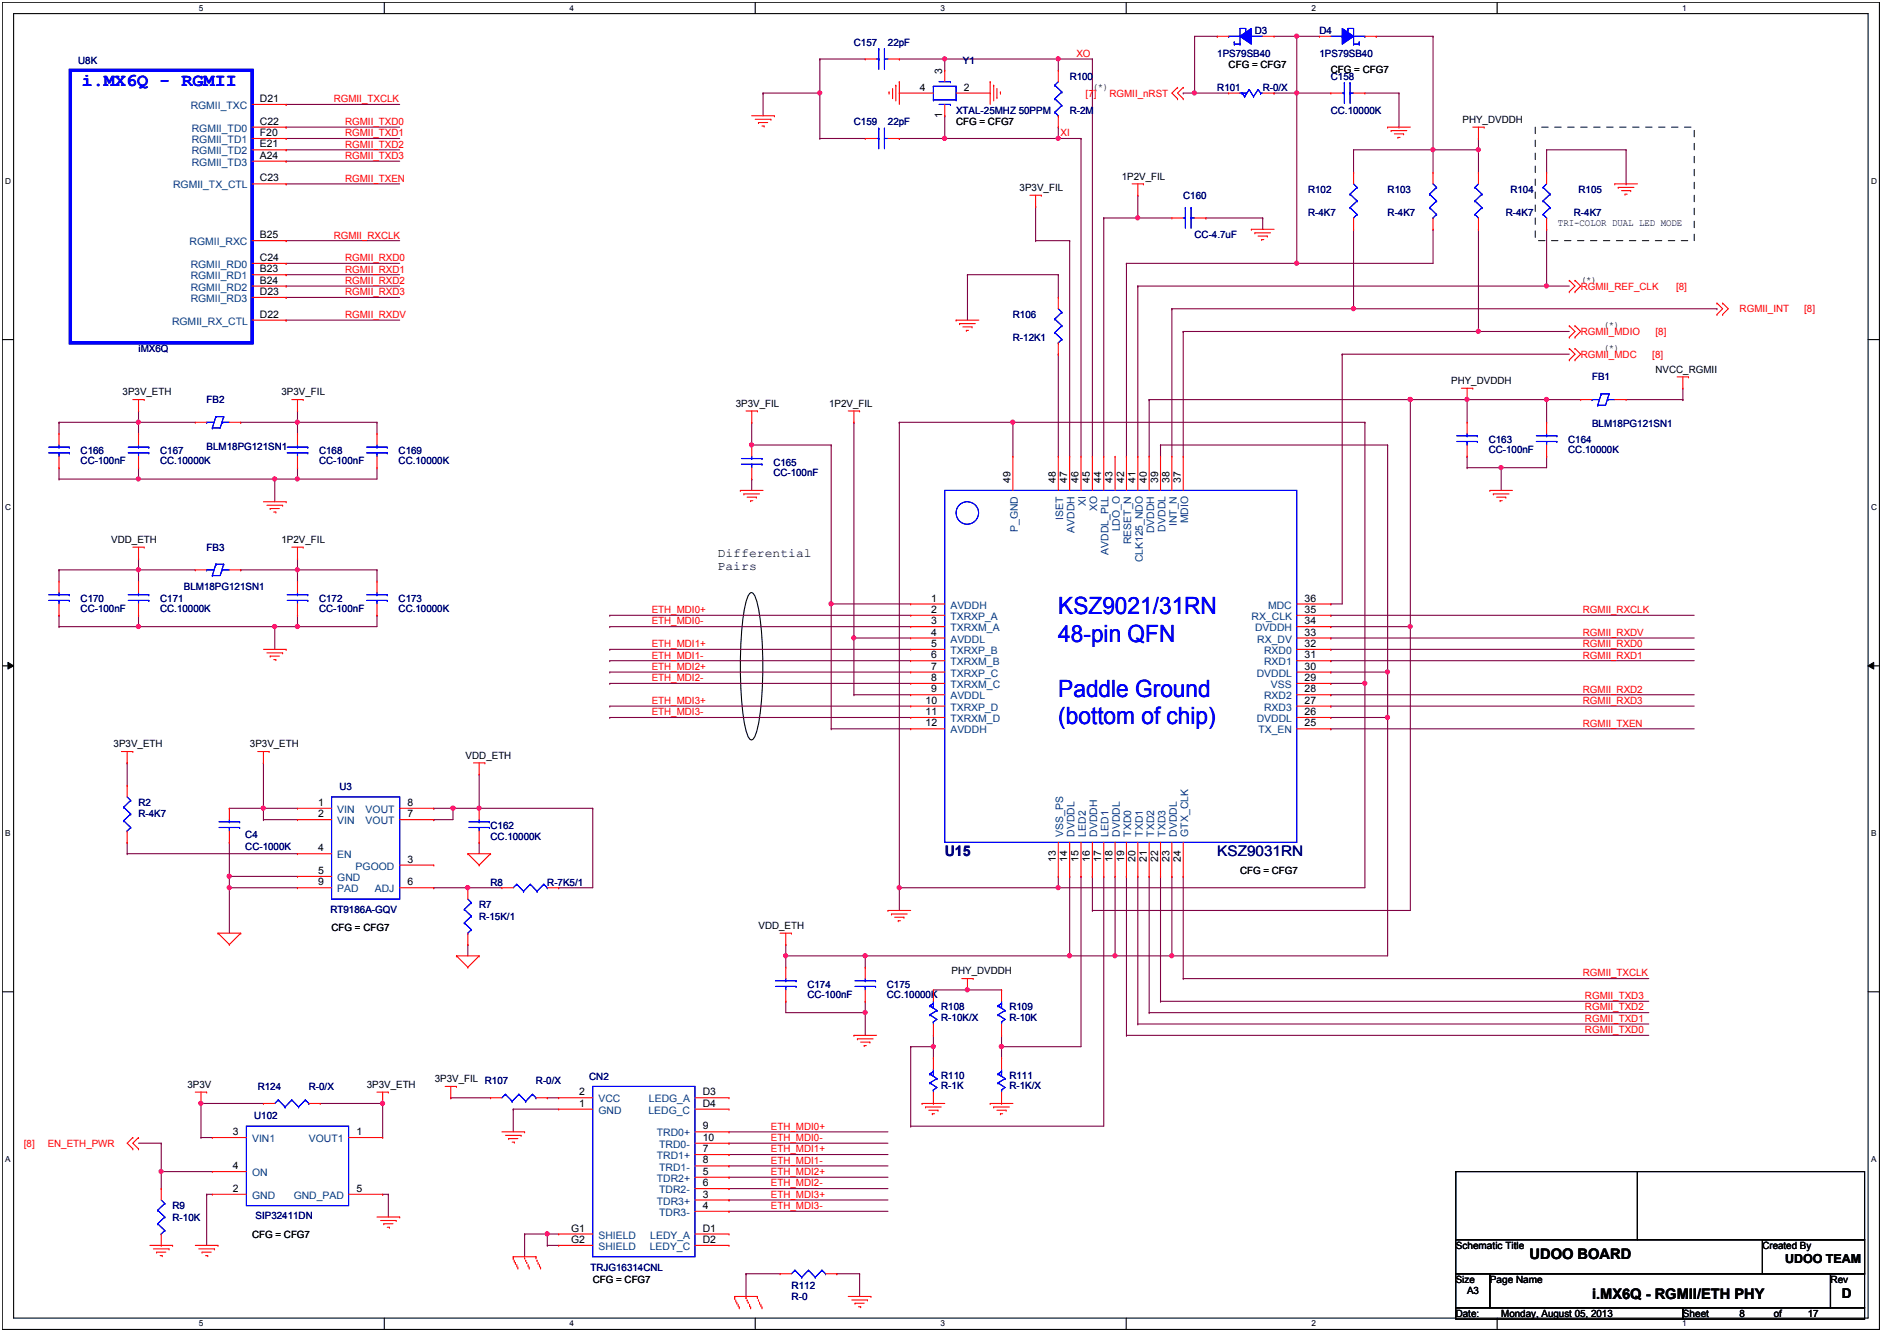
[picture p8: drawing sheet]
<svg xmlns="http://www.w3.org/2000/svg" width="297mm" height="210mm" viewBox="0 0 297 210" stroke-linecap="round" stroke-linejoin="round" font-family="sans-serif">
<defs><g id="words">
<g font-size="3.7" fill="#00f">
<text x="165.7" y="96.1">KSZ9021/31RN</text>
<text x="165.7" y="100.5">48-pin QFN</text>
<text x="165.7" y="109.1">Paddle Ground</text>
<text x="165.7" y="113.4">(bottom of chip)</text>
</g>
<text font-size="2.8" fill="#00f" x="12.8" y="13.4">i.MX6Q - RGMII</text>
<g font-size="2.3" fill="#000080">
<text x="147.9" y="134">U15</text>
<text x="190.6" y="134">KSZ9031RN</text>
</g>
<g font-size="2.3">
<text x="239.5" y="197.1">UDOO BOARD</text>
<text x="249.3" y="203.4">i.MX6Q - RGMII/ETH PHY</text>
</g>
<text font-size="2.1" x="288.4" y="203.2">D</text>
<g font-size="1.9">
<text x="112.4" y="87.2">Differential</text>
<text x="112.4" y="89.3">Pairs</text>
<text x="279.5" y="197.7">UDOO TEAM</text>
</g>
<g font-size="1.6" fill="#000080">
<text x="196.5" y="5.3">D3</text>
<text x="206.6" y="5.3">D4</text>
<text x="12.2" y="10">U8K</text>
<text x="133.7" y="7.1">C157</text>
<text x="139" y="7.1">22pF</text>
<text x="150.8" y="10">Y1</text>
<text x="190.6" y="8.9">1PS79SB40</text>
<text x="206.6" y="8.9">1PS79SB40</text>
<text x="149.7" y="17.8">XTAL-25MHZ 50PPM</text>
<text x="167.5" y="12.5">R100</text>
<text x="167.5" y="17.8">R-2M</text>
<text x="190.6" y="14.2">R101</text>
<text x="197.7" y="14.2">R-0/X</text>
<text x="208.4" y="12.5">C158</text>
<text x="208.4" y="17.8">CC.10000K</text>
<text x="133.7" y="19.6">C159</text>
<text x="139" y="19.6">22pF</text>
<text x="185.2" y="31.1">C160</text>
<text x="204.8" y="30.2">R102</text>
<text x="204.8" y="33.8">R-4K7</text>
<text x="217.3" y="30.2">R103</text>
<text x="217.3" y="33.8">R-4K7</text>
<text x="235.7" y="33.8">R-4K7</text>
<text x="236.5" y="30.2">R104</text>
<text x="246.4" y="33.8">R-4K7</text>
<text x="247.1" y="30.2">R105</text>
<text x="187" y="37.3">CC-4.7uF</text>
<text x="158.6" y="49.8">R106</text>
<text x="158.6" y="53.3">R-12K1</text>
<text x="21.7" y="55.1">iMX6Q</text>
<text x="249.3" y="59.6">FB1</text>
<text x="32.4" y="63.1">FB2</text>
<text x="12.6" y="71.1">C166</text>
<text x="25.1" y="71.1">C167</text>
<text x="32.4" y="70.4">BLM18PG121SN1</text>
<text x="50" y="71.1">C168</text>
<text x="62.4" y="71.1">C169</text>
<text x="233.1" y="69.4">C163</text>
<text x="233.1" y="71">CC-100nF</text>
<text x="245.5" y="69.4">C164</text>
<text x="245.5" y="71">CC.10000K</text>
<text x="249.3" y="66.9">BLM18PG121SN1</text>
<text x="12.6" y="72.7">CC-100nF</text>
<text x="25.1" y="72.7">CC.10000K</text>
<text x="50" y="72.7">CC-100nF</text>
<text x="62.4" y="72.7">CC.10000K</text>
<text x="121.1" y="72.9">C165</text>
<text x="121.1" y="74.5">CC-100nF</text>
<text x="32.4" y="86.2">FB3</text>
<text x="12.6" y="94.2">C170</text>
<text x="12.6" y="95.8">CC-100nF</text>
<text x="25.1" y="94.2">C171</text>
<text x="25.1" y="95.8">CC.10000K</text>
<text x="28.8" y="92.5">BLM18PG121SN1</text>
<text x="50" y="94.2">C172</text>
<text x="50" y="95.8">CC-100nF</text>
<text x="62.4" y="94.2">C173</text>
<text x="62.4" y="95.8">CC.10000K</text>
<text x="53.1" y="123.7">U3</text>
<text x="21.7" y="126.2">R2</text>
<text x="21.7" y="128">R-4K7</text>
<text x="38.4" y="131.2">C4</text>
<text x="76.8" y="129.8">C162</text>
<text x="76.8" y="131.6">CC.10000K</text>
<text x="38.4" y="133.2">CC-1000K</text>
<text x="51.7" y="143">RT9186A-GQV</text>
<text x="75" y="142.2">R7</text>
<text x="76.8" y="138.7">R8</text>
<text x="85.7" y="138.7">R-7K5/1</text>
<text x="75" y="144">R-15K/1</text>
<text x="126.4" y="154.7">C174</text>
<text x="138.9" y="154.7">C175</text>
<text x="126.4" y="156.3">CC-100nF</text>
<text x="138.9" y="156.3">CC.10000K</text>
<text x="147.4" y="158.2">R108</text>
<text x="147.4" y="159.9">R-10K/X</text>
<text x="158" y="158.2">R109</text>
<text x="158" y="159.9">R-10K</text>
<text x="40.4" y="170.7">R124</text>
<text x="48.4" y="170.7">R-0/X</text>
<text x="83.9" y="169.8">R-0/X</text>
<text x="92.3" y="169.1">CN2</text>
<text x="147.4" y="168.9">R110</text>
<text x="147.4" y="170.5">R-1K</text>
<text x="158" y="168.9">R111</text>
<text x="158" y="170.5">R-1K/X</text>
<text x="39.8" y="175.3">U102</text>
<text x="27" y="189.4">R9</text>
<text x="27" y="191.1">R-10K</text>
<text x="40" y="191">SIP32411DN</text>
<text x="92.5" y="199">TRJG16314CNL</text>
<text x="123.9" y="201.8">R112</text>
<text x="123.9" y="203.6">R-0</text>
</g>
<g font-size="1.6">
<text x="147.5" y="11.6" transform="rotate(-90 147.5 11.6)">3</text>
<text x="192.4" y="10.7">CFG = CFG7</text>
<text x="208.4" y="11.4">CFG = CFG7</text>
<text x="40.7" y="16">D21</text>
<text x="144" y="14.2">4</text>
<text x="150.9" y="14.2">2</text>
<text x="171" y="14">(*)</text>
<text x="40.7" y="19.5">C22</text>
<text x="40.7" y="21.3">F20</text>
<text x="40.7" y="23.1">E21</text>
<text x="147.5" y="18.5" transform="rotate(-90 147.5 18.5)">1</text>
<text x="149.7" y="19.6">CFG = CFG7</text>
<text x="229" y="19.2">PHY_DVDDH</text>
<text x="40.7" y="24.9">A24</text>
<text x="40.7" y="28.4">C23</text>
<text x="159.6" y="29.9">3P3V_FIL</text>
<text x="175.6" y="28.1">1P2V_FIL</text>
<text x="243.9" y="35.4">TRI-COLOR DUAL LED MODE</text>
<text x="40.7" y="37.3">B25</text>
<text x="40.7" y="40.9">C24</text>
<text x="40.7" y="42.6">B23</text>
<text x="40.7" y="44.4">B24</text>
<text x="40.7" y="46.2">D23</text>
<text x="247.5" y="44.2">(*)</text>
<text x="40.7" y="49.8">D22</text>
<text x="251" y="51.4">(*)</text>
<text x="251" y="54.9">(*)</text>
<text x="259.2" y="58.3">NVCC_RGMII</text>
<text x="19.2" y="61.9">3P3V_ETH</text>
<text x="44.1" y="61.9">3P3V_FIL</text>
<text x="115.2" y="63.7">3P3V_FIL</text>
<text x="129.8" y="63.7">1P2V_FIL</text>
<text x="227.2" y="60.1">PHY_DVDDH</text>
<text x="158.2" y="75.6" transform="rotate(-90 158.2 75.6)">49</text>
<text x="165.3" y="75.6" transform="rotate(-90 165.3 75.6)">48</text>
<text x="167.1" y="75.6" transform="rotate(-90 167.1 75.6)">47</text>
<text x="168.9" y="75.6" transform="rotate(-90 168.9 75.6)">46</text>
<text x="170.6" y="75.6" transform="rotate(-90 170.6 75.6)">45</text>
<text x="172.4" y="75.6" transform="rotate(-90 172.4 75.6)">44</text>
<text x="174.2" y="75.6" transform="rotate(-90 174.2 75.6)">43</text>
<text x="176" y="75.6" transform="rotate(-90 176 75.6)">42</text>
<text x="177.8" y="75.6" transform="rotate(-90 177.8 75.6)">41</text>
<text x="179.5" y="75.6" transform="rotate(-90 179.5 75.6)">40</text>
<text x="181.3" y="75.6" transform="rotate(-90 181.3 75.6)">39</text>
<text x="183.1" y="75.6" transform="rotate(-90 183.1 75.6)">38</text>
<text x="184.9" y="75.6" transform="rotate(-90 184.9 75.6)">37</text>
<text x="17.4" y="85">VDD_ETH</text>
<text x="44.1" y="85">1P2V_FIL</text>
<text x="145.8" y="94.2">1</text>
<text x="145.8" y="96">2</text>
<text x="204.3" y="96">35</text>
<text x="204.3" y="94.2">36</text>
<text x="145.8" y="97.8">3</text>
<text x="145.8" y="101.3">5</text>
<text x="145.8" y="99.5">4</text>
<text x="204.3" y="101.3">32</text>
<text x="204.3" y="99.5">33</text>
<text x="204.3" y="97.8">34</text>
<text x="145.8" y="103.1">6</text>
<text x="145.8" y="104.9">7</text>
<text x="145.8" y="106.6">8</text>
<text x="204.3" y="106.6">29</text>
<text x="204.3" y="104.9">30</text>
<text x="204.3" y="103.1">31</text>
<text x="144.9" y="110.2">10</text>
<text x="144.9" y="112">11</text>
<text x="144.9" y="113.8">12</text>
<text x="145.8" y="108.4">9</text>
<text x="204.3" y="113.8">25</text>
<text x="204.3" y="112">26</text>
<text x="204.3" y="110.2">27</text>
<text x="204.3" y="108.4">28</text>
<text x="17.8" y="117">3P3V_ETH</text>
<text x="39.1" y="117">3P3V_ETH</text>
<text x="72.9" y="118.8">VDD_ETH</text>
<text x="49.8" y="126.2">1</text>
<text x="49.8" y="128">2</text>
<text x="63.8" y="128">7</text>
<text x="63.8" y="126.2">8</text>
<text x="49.8" y="136.9">5</text>
<text x="49.8" y="133.3">4</text>
<text x="63.8" y="135.1">3</text>
<text x="165.3" y="134.9" transform="rotate(-90 165.3 134.9)">13</text>
<text x="167.1" y="134.9" transform="rotate(-90 167.1 134.9)">14</text>
<text x="168.9" y="134.9" transform="rotate(-90 168.9 134.9)">15</text>
<text x="170.6" y="134.9" transform="rotate(-90 170.6 134.9)">16</text>
<text x="172.4" y="134.9" transform="rotate(-90 172.4 134.9)">17</text>
<text x="174.2" y="134.9" transform="rotate(-90 174.2 134.9)">18</text>
<text x="176" y="134.9" transform="rotate(-90 176 134.9)">19</text>
<text x="177.8" y="134.9" transform="rotate(-90 177.8 134.9)">20</text>
<text x="179.5" y="134.9" transform="rotate(-90 179.5 134.9)">21</text>
<text x="181.3" y="134.9" transform="rotate(-90 181.3 134.9)">22</text>
<text x="183.1" y="134.9" transform="rotate(-90 183.1 134.9)">23</text>
<text x="184.9" y="134.9" transform="rotate(-90 184.9 134.9)">24</text>
<text x="194.1" y="136.9">CFG = CFG7</text>
<text x="49.8" y="138.6">9</text>
<text x="63.8" y="138.6">6</text>
<text x="51.9" y="145.8">CFG = CFG7</text>
<text x="118.7" y="145.5">VDD_ETH</text>
<text x="149" y="152.6">PHY_DVDDH</text>
<text x="29.3" y="170.3">3P3V</text>
<text x="57.4" y="170.3">3P3V_ETH</text>
<text x="68.1" y="169.5">3P3V_FIL R107</text>
<text x="90.7" y="173.3">1</text>
<text x="90.7" y="171.5">2</text>
<text x="110" y="171.5">D3</text>
<text x="110" y="173.3">D4</text>
<text x="36.5" y="177.8">3</text>
<text x="55.8" y="177.8">1</text>
<text x="110" y="176.9">9</text>
<text x="110" y="178.6">10</text>
<text x="36.5" y="183.1">4</text>
<text x="110" y="180.4">7</text>
<text x="110" y="182.2">8</text>
<text x="110" y="184">5</text>
<text x="110" y="185.8">6</text>
<text x="36.5" y="186.6">2</text>
<text x="55.8" y="186.6">5</text>
<text x="110" y="187.5">3</text>
<text x="110" y="189.3">4</text>
<text x="39.5" y="193.8">CFG = CFG7</text>
<text x="89.4" y="192.9">G1</text>
<text x="89.4" y="194.6">G2</text>
<text x="110" y="194.6">D2</text>
<text x="110" y="192.9">D1</text>
<text x="227.9" y="195.6">Schematic Title</text>
<text x="275.9" y="195.6">Created By</text>
<text x="92.8" y="200.9">CFG = CFG7</text>
<text x="227.9" y="200.9">Size</text>
<text x="229.7" y="202.7">A3</text>
<text x="233.3" y="200.9">Page Name</text>
<text x="286.6" y="200.9">Rev</text>
<text x="227.9" y="206.2">Date:</text>
<text x="235" y="206.2">Monday, August 05, 2013</text>
<text x="263.5" y="206.2">Sheet</text>
<text x="272.4" y="206.2">8</text>
<text x="277.7" y="206.2">of</text>
<text x="283" y="206.2">17</text>
</g>
<g font-size="1.6" fill="#f00">
<text x="168.5" y="8.9">XO</text>
<text x="52.2" y="16">RGMII_TXCLK</text>
<text x="170" y="15.1">[7]</text>
<text x="173.7" y="15.1">RGMII_nRST</text>
<text x="54" y="23.1">RGMII_TXD2</text>
<text x="54" y="19.6">RGMII_TXD0</text>
<text x="54" y="21.3">RGMII_TXD1</text>
<text x="166" y="21.3">XI</text>
<text x="54" y="24.9">RGMII_TXD3</text>
<text x="54" y="28.5">RGMII_TXEN</text>
<text x="52.2" y="37.3">RGMII_RXCLK</text>
<text x="54" y="40.9">RGMII_RXD0</text>
<text x="54" y="46.2">RGMII_RXD3</text>
<text x="54" y="42.7">RGMII_RXD1</text>
<text x="54" y="44.5">RGMII_RXD2</text>
<text x="247.5" y="45.3">RGMII_REF_CLK</text>
<text x="262.4" y="45.3">[8]</text>
<text x="54" y="49.8">RGMII_RXDV</text>
<text x="247.5" y="52.5">RGMII_MDIO</text>
<text x="259.2" y="52.5">[8]</text>
<text x="272.4" y="48.9">RGMII_INT</text>
<text x="282.5" y="48.9">[8]</text>
<text x="247.5" y="56">RGMII_MDC</text>
<text x="258.7" y="56">[8]</text>
<text x="102" y="101.4">ETH_MDI1+</text>
<text x="102" y="97.8">ETH_MDI0-</text>
<text x="102" y="96">ETH_MDI0+</text>
<text x="247.8" y="99.6">RGMII_RXDV</text>
<text x="247.8" y="96">RGMII_RXCLK</text>
<text x="247.8" y="101.4">RGMII_RXD0</text>
<text x="102" y="103.1">ETH_MDI1-</text>
<text x="102" y="106.7">ETH_MDI2-</text>
<text x="102" y="104.9">ETH_MDI2+</text>
<text x="247.8" y="103.1">RGMII_RXD1</text>
<text x="102" y="110.2">ETH_MDI3+</text>
<text x="102" y="112">ETH_MDI3-</text>
<text x="247.8" y="110.2">RGMII_RXD3</text>
<text x="247.8" y="113.8">RGMII_TXEN</text>
<text x="247.8" y="108.5">RGMII_RXD2</text>
<text x="247.8" y="152.9">RGMII_TXCLK</text>
<text x="248.2" y="158.2">RGMII_TXD2</text>
<text x="248.2" y="156.5">RGMII_TXD3</text>
<text x="248.2" y="161.8">RGMII_TXD0</text>
<text x="248.2" y="160">RGMII_TXD1</text>
<text x="3.7" y="179.6">[8]</text>
<text x="7.5" y="179.6">EN_ETH_PWR</text>
<text x="120.7" y="176.9">ETH_MDI0+</text>
<text x="120.7" y="178.7">ETH_MDI0-</text>
<text x="120.7" y="184">ETH_MDI2+</text>
<text x="120.7" y="185.8">ETH_MDI2-</text>
<text x="120.7" y="180.5">ETH_MDI1+</text>
<text x="120.7" y="182.2">ETH_MDI1-</text>
<text x="120.7" y="187.6">ETH_MDI3+</text>
<text x="120.7" y="189.4">ETH_MDI3-</text>
</g>
<g font-size="1.6" fill="#004080">
<text x="29.9" y="17.1">RGMII_TXC</text>
<text x="30" y="20.6">RGMII_TD0</text>
<text x="30" y="22.4">RGMII_TD1</text>
<text x="27.1" y="29.5">RGMII_TX_CTL</text>
<text x="30" y="24.2">RGMII_TD2</text>
<text x="30" y="26">RGMII_TD3</text>
<text x="29.7" y="38.4">RGMII_RXC</text>
<text x="29.9" y="42">RGMII_RD0</text>
<text x="29.9" y="43.7">RGMII_RD1</text>
<text x="29.9" y="45.5">RGMII_RD2</text>
<text x="29.9" y="47.3">RGMII_RD3</text>
<text x="26.9" y="50.9">RGMII_RX_CTL</text>
<text x="159.3" y="83.3" transform="rotate(-90 159.3 83.3)">P_GND</text>
<text x="166.5" y="81.4" transform="rotate(-90 166.5 81.4)">ISET</text>
<text x="168.2" y="83.4" transform="rotate(-90 168.2 83.4)">AVDDH</text>
<text x="170" y="79.3" transform="rotate(-90 170 79.3)">XI</text>
<text x="171.8" y="80.1" transform="rotate(-90 171.8 80.1)">XO</text>
<text x="175.3" y="83.2" transform="rotate(-90 175.3 83.2)">LDO_O</text>
<text x="180.7" y="83.5" transform="rotate(-90 180.7 83.5)">DVDDH</text>
<text x="182.5" y="83.2" transform="rotate(-90 182.5 83.2)">DVDDL</text>
<text x="184.2" y="82.4" transform="rotate(-90 184.2 82.4)">INT_N</text>
<text x="186" y="82" transform="rotate(-90 186 82)">MDIO</text>
<text x="173.6" y="86.9" transform="rotate(-90 173.6 86.9)">AVDDL_PLL</text>
<text x="177.1" y="85.3" transform="rotate(-90 177.1 85.3)">RESET_N</text>
<text x="178.9" y="88.1" transform="rotate(-90 178.9 88.1)">CLK125_NDO</text>
<text x="148.8" y="95.3">AVDDH</text>
<text x="198.5" y="95.3">MDC</text>
<text x="148.8" y="97.1">TXRXP_A</text>
<text x="148.8" y="98.9">TXRXM_A</text>
<text x="148.8" y="100.6">AVDDL</text>
<text x="196" y="97.1">RX_CLK</text>
<text x="196.5" y="98.9">DVDDH</text>
<text x="196.8" y="100.6">RX_DV</text>
<text x="148.8" y="102.4">TXRXP_B</text>
<text x="148.8" y="104.2">TXRXM_B</text>
<text x="148.8" y="106">TXRXP_C</text>
<text x="148.8" y="107.7">TXRXM_C</text>
<text x="196.8" y="106">DVDDL</text>
<text x="197.9" y="104.2">RXD1</text>
<text x="197.9" y="102.4">RXD0</text>
<text x="199" y="107.7">VSS</text>
<text x="148.8" y="111.3">TXRXP_D</text>
<text x="148.8" y="113.1">TXRXM_D</text>
<text x="148.8" y="109.5">AVDDL</text>
<text x="196.8" y="113.1">DVDDL</text>
<text x="197.9" y="111.3">RXD3</text>
<text x="197.9" y="109.5">RXD2</text>
<text x="148.8" y="114.9">AVDDH</text>
<text x="197" y="114.9">TX_EN</text>
<text x="52.8" y="127.3">VIN</text>
<text x="52.8" y="129.1">VIN</text>
<text x="57.2" y="129.1">VOUT</text>
<text x="57.2" y="127.3">VOUT</text>
<text x="166.5" y="131" transform="rotate(-90 166.5 131)">VSS_PS</text>
<text x="168.2" y="131" transform="rotate(-90 168.2 131)">DVDDL</text>
<text x="170" y="131" transform="rotate(-90 170 131)">LED2</text>
<text x="171.8" y="131" transform="rotate(-90 171.8 131)">DVDDH</text>
<text x="173.6" y="131" transform="rotate(-90 173.6 131)">LED1</text>
<text x="175.3" y="131" transform="rotate(-90 175.3 131)">DVDDL</text>
<text x="177.1" y="131" transform="rotate(-90 177.1 131)">TXD0</text>
<text x="178.9" y="131" transform="rotate(-90 178.9 131)">TXD1</text>
<text x="180.7" y="131" transform="rotate(-90 180.7 131)">TXD2</text>
<text x="182.5" y="131" transform="rotate(-90 182.5 131)">TXD3</text>
<text x="184.2" y="131" transform="rotate(-90 184.2 131)">DVDDL</text>
<text x="186" y="131" transform="rotate(-90 186 131)">GTX_CLK</text>
<text x="52.8" y="138">GND</text>
<text x="52.8" y="134.4">EN</text>
<text x="55.7" y="136.2">PGOOD</text>
<text x="52.8" y="139.7">PAD</text>
<text x="58.7" y="139.7">ADJ</text>
<text x="93.7" y="172.6">VCC</text>
<text x="101.6" y="172.6">LEDG_A</text>
<text x="39.5" y="178.9">VIN1</text>
<text x="48.4" y="178.9">VOUT1</text>
<text x="93.7" y="174.4">GND</text>
<text x="101.5" y="174.4">LEDG_C</text>
<text x="102.8" y="178">TRD0+</text>
<text x="103.2" y="179.7">TRD0-</text>
<text x="39.5" y="184.2">ON</text>
<text x="102.8" y="181.5">TRD1+</text>
<text x="102.8" y="185.1">TDR2+</text>
<text x="103.2" y="183.3">TRD1-</text>
<text x="39.5" y="187.7">GND</text>
<text x="46" y="187.7">GND_PAD</text>
<text x="102.8" y="188.6">TDR3+</text>
<text x="103.2" y="186.9">TDR2-</text>
<text x="103.2" y="190.4">TDR3-</text>
<text x="93.7" y="194">SHIELD</text>
<text x="93.7" y="195.7">SHIELD</text>
<text x="101.7" y="195.7">LEDY_C</text>
<text x="101.8" y="194">LEDY_A</text>
</g>
<g font-size="1.3">
<text x="31.1" y="1.7">5</text>
<text x="89.2" y="1.7">4</text>
<text x="147.2" y="1.7">3</text>
<text x="205.3" y="1.7">2</text>
<text x="263.4" y="1.7">1</text>
<text x=".8" y="28.8">D</text>
<text x="292.9" y="28.8">D</text>
<text x=".8" y="79.8">C</text>
<text x="292.9" y="79.8">C</text>
<text x=".8" y="130.9">B</text>
<text x="292.9" y="130.9">B</text>
<text x=".8" y="182">A</text>
<text x="292.9" y="182">A</text>
<text x="31.1" y="207.7">5</text>
<text x="89.2" y="207.7">4</text>
<text x="147.2" y="207.7">3</text>
<text x="205.3" y="207.7">2</text>
<text x="263.4" y="207.7">1</text>
</g>
</g></defs>
<path d="M.4 .4h293.8v207.8h-293.8zM2.1 2.1h290.4v204.3h-290.4z" fill="none" stroke="#000" stroke-width=".17"/>
<g fill="#fff">
<path d="M31.1 .5h.7v1.4h-.7z"/>
<path d="M31.1 206.6h.7v1.4h-.7z"/>
</g>
<path d="M60.2 .4v1.7M60.2 206.4v1.8" fill="none" stroke="#000" stroke-width=".17"/>
<g fill="#fff">
<path d="M89.2 .5h.6v1.4h-.6z"/>
<path d="M89.2 206.6h.6v1.4h-.6z"/>
</g>
<path d="M118.2 .4v1.7M118.2 206.4v1.8" fill="none" stroke="#000" stroke-width=".17"/>
<g fill="#fff">
<path d="M147.2 .5h.7v1.4h-.7z"/>
<path d="M147.2 206.6h.7v1.4h-.7z"/>
</g>
<path d="M176.3 .4v1.7M176.3 206.4v1.8" fill="none" stroke="#000" stroke-width=".17"/>
<g fill="#fff">
<path d="M205.3 .5h.7v1.4h-.7z"/>
<path d="M205.3 206.6h.7v1.4h-.7z"/>
</g>
<path d="M234.4 .4v1.7M234.4 206.4v1.8" fill="none" stroke="#000" stroke-width=".17"/>
<g fill="#fff">
<path d="M263.4 .5h.7v1.4h-.7z"/>
<path d="M263.4 206.6h.7v1.4h-.7z"/>
<path d="M.8 27.7h.9v1.4h-.9z"/>
<path d="M292.9 27.7h.9v1.4h-.9z"/>
<path d="M.8 78.7h.9v1.4h-.9z"/>
<path d="M292.9 78.7h.9v1.4h-.9z"/>
</g>
<path d="M.4 53.2h1.7M292.5 53.2h1.7" fill="none" stroke="#000" stroke-width=".17"/>
<g fill="#fff">
<path d="M.8 129.8h.8v1.4h-.8z"/>
<path d="M292.9 129.8h.8v1.4h-.8z"/>
</g>
<path d="M.4 104.3h1.7M292.5 104.3h1.7" fill="none" stroke="#000" stroke-width=".17"/>
<path d="M1.2 103.7l.9 .6-.9 .5zM292.5 104.3l.9-.6v1.1z" fill="#000"/>
<path d="M1.2 103.7l.9 .6-.9 .5zM292.5 104.3l.9-.6v1.1z" fill="none" stroke="#000" stroke-width=".16"/>
<g fill="#fff">
<path d="M.8 180.8h.8v1.4h-.8z"/>
<path d="M292.9 180.8h.8v1.4h-.8z"/>
</g>
<path d="M117.4 92.9l.2-.1a2.23 2.23 0 0 1 1 1.9 57.9 57.9 0 0 1 0 19.3 2.25 2.25 0 0 1-1 1.9l-.2-.2a11.6 11.6 0 0 1-1.2-5.1 62.4 62.4 0 0 1 .5-15.9l.4-1.4zM.4 155.3h1.7M292.5 155.3h1.7" fill="none" stroke="#000" stroke-width=".17"/>
<path d="M240.4 19.9h24.9v17.8h-24.9z" fill="none" stroke="#000" stroke-width=".16" stroke-dasharray="1 1 1 1 1 1 1 1"/>
<path d="M44.8 23.5h.1M44.8 23.5h17.8M231.5 35.9h.1M231.5 35.9v16M231.5 51.9h.1M231.5 51.9h14.2M37.7 66.1h.1M46.6 64.4h.1M46.6 64.4v1.7h-8.9M167.5 149.7h.1M167.5 149.7h7.1" fill="none" stroke="#800040" stroke-width=".17"/>
<circle cx="231.4" cy="51.9" r=".32" fill="#f0f"/>
<circle cx="231.4" cy="51.9" r=".32" fill="none" stroke="#f0f" stroke-width=".17"/>
<g fill="none" stroke="#800040" stroke-width=".17">
<path d="M44.8 16.4h.1M44.8 16.4h17.8M44.8 25.2h.1M44.8 25.2h17.8M172.8 34.1h.1M172.8 34.1h10.7M178.1 34.1h.1M224.4 23.5h.1M224.4 23.5v3.5M44.8 46.6h.1M44.8 50.1h.1M44.8 46.6h17.8"/>
<path d="M44.8 50.1h17.8M210.1 55.5h.1M210.1 55.5v39.1M117.7 66.1h.1M117.7 66.1v3.6M179.9 62.6h.1M179.9 62.6h40.9M181.7 69.7h.1M181.7 69.7v1.8"/>
</g>
<circle cx="178.1" cy="34.1" r=".32" fill="#f0f"/>
<circle cx="178.1" cy="34.1" r=".32" fill="none" stroke="#f0f" stroke-width=".17"/>
<path d="M231.5 23.5h.1M231.5 23.5v3.5M181.7 69.7h.1M181.7 69.7h35.6M217.3 112.4h.1M217.3 112.4v37.3h-33.8M183.5 149.7h.1" fill="none" stroke="#800040" stroke-width=".17"/>
<circle cx="217.2" cy="112.3" r=".32" fill="#f0f"/>
<circle cx="217.2" cy="112.3" r=".32" fill="none" stroke="#f0f" stroke-width=".17"/>
<g fill="none" stroke="#800040" stroke-width=".17">
<path d="M44.8 19.9h.1M44.8 19.9h17.8M171 9.2h.1M171 9.2v62.3M44.8 28.8h.1M44.8 28.8h17.8M178.1 30.6h.1M178.1 30.6v3.5M188.8 34.1h.1M188.8 34.1h8.9M197.7 34.1h.1M197.7 34.1v1.8"/>
<path d="M220.8 98.1h.1M220.8 98.1v44.5M135.5 149.7h.1M135.5 149.7h32"/>
</g>
<circle cx="220.8" cy="98.1" r=".32" fill="#f0f"/>
<circle cx="220.8" cy="98.1" r=".32" fill="none" stroke="#f0f" stroke-width=".17"/>
<path d="M44.8 37.7h.1M44.8 37.7h17.8M208.4 98.1h.1M208.4 98.1h12.4M217.3 105.2h.1M217.3 105.2v7.2M185.2 137.2h.1M185.2 137.2v16" fill="none" stroke="#800040" stroke-width=".17"/>
<circle cx="217.2" cy="105.2" r=".32" fill="#f0f"/>
<circle cx="217.2" cy="105.2" r=".32" fill="none" stroke="#f0f" stroke-width=".17"/>
<path d="M147.9 9.2h.1M147.9 9.2h17.8M165.7 9.2h.1M165.7 9.2v1.8M44.8 21.7h.1M44.8 21.7h17.8" fill="none" stroke="#800040" stroke-width=".17"/>
<circle cx="147.9" cy="9.2" r=".32" fill="#f0f"/>
<circle cx="147.9" cy="9.2" r=".32" fill="none" stroke="#f0f" stroke-width=".17"/>
<path d="M162.1 37.7h.1M162.1 37.7h5.4M224.4 35.9h.1M224.4 35.9v5.3h-21.4M203 41.2h.1M171 137.2h.1M171 137.2v5.4M171 142.6h.1M171 142.6h49.8" fill="none" stroke="#800040" stroke-width=".17"/>
<circle cx="203" cy="41.2" r=".32" fill="#f0f"/>
<circle cx="203" cy="41.2" r=".32" fill="none" stroke="#f0f" stroke-width=".17"/>
<path d="M44.8 41.2h.1M44.8 41.2h17.8M217.3 69.7h.1M217.3 69.7v35.5M220.8 62.6h.1M220.8 62.6h8.9" fill="none" stroke="#800040" stroke-width=".17"/>
<circle cx="220.8" cy="62.6" r=".32" fill="#f0f"/>
<circle cx="220.8" cy="62.6" r=".32" fill="none" stroke="#f0f" stroke-width=".17"/>
<path d="M123 149.7h12.5M135.5 149.7h.1" fill="none" stroke="#800040" stroke-width=".17"/>
<circle cx="123" cy="149.7" r=".32" fill="#f0f"/>
<circle cx="123" cy="149.7" r=".32" fill="none" stroke="#f0f" stroke-width=".17"/>
<path d="M135.5 149.7h.1M135.5 149.7v1.8" fill="none" stroke="#800040" stroke-width=".17"/>
<circle cx="135.4" cy="149.7" r=".32" fill="#f0f"/>
<circle cx="135.4" cy="149.7" r=".32" fill="none" stroke="#f0f" stroke-width=".17"/>
<path d="M123 149.7h.1M123 149.7v1.8M135.5 158.6h.1M135.5 158.6v3.5" fill="none" stroke="#800040" stroke-width=".17"/>
<circle cx="135.4" cy="158.6" r=".32" fill="#f0f"/>
<circle cx="135.4" cy="158.6" r=".32" fill="none" stroke="#f0f" stroke-width=".17"/>
<path d="M119.5 14.6h.1M119.5 14.6v3.5M119.5 14.6h8.9M128.4 14.6h.1M128.4 14.6v7.1M117.7 75h.1M117.7 75v1.8M123 156.8h.1M123 156.8v1.8" fill="none" stroke="#800040" stroke-width=".17"/>
<circle cx="128.3" cy="14.5" r=".32" fill="#f0f"/>
<circle cx="128.3" cy="14.5" r=".32" fill="none" stroke="#f0f" stroke-width=".17"/>
<path d="M165.7 19.9h.1M165.7 19.9v1.8h-17.8M147.9 21.7h.1M140.8 66.1h.1M140.8 66.1h17.8" fill="none" stroke="#800040" stroke-width=".17"/>
<circle cx="147.9" cy="21.7" r=".32" fill="#f0f"/>
<circle cx="147.9" cy="21.7" r=".32" fill="none" stroke="#f0f" stroke-width=".17"/>
<path d="M162.1 32.4h.1M162.1 32.4v5.3M140.8 139h.1M165.7 137.2h.1M165.7 137.2v1.8h-24.9" fill="none" stroke="#800040" stroke-width=".17"/>
<circle cx="140.8" cy="139" r=".32" fill="#f0f"/>
<circle cx="140.8" cy="139" r=".32" fill="none" stroke="#f0f" stroke-width=".17"/>
<path d="M172.8 34.1h.1M172.8 34.1v37.4M167.5 137.2h.1M167.5 137.2v12.5" fill="none" stroke="#800040" stroke-width=".17"/>
<circle cx="167.4" cy="149.7" r=".32" fill="#f0f"/>
<circle cx="167.4" cy="149.7" r=".32" fill="none" stroke="#f0f" stroke-width=".17"/>
<path d="M174.6 137.2h.1M174.6 137.2v12.5M176.4 137.2h.1M176.4 137.2v24.9M178.1 137.2h.1M178.1 137.2v23.2M179.9 137.2h.1M179.9 137.2v21.4M181.7 137.2h.1M181.7 137.2v19.6M174.6 149.7h.1M174.6 149.7h8.9" fill="none" stroke="#800040" stroke-width=".17"/>
<circle cx="174.6" cy="149.7" r=".32" fill="#f0f"/>
<circle cx="174.6" cy="149.7" r=".32" fill="none" stroke="#f0f" stroke-width=".17"/>
<path d="M167.5 37.7h.1M167.5 37.7v33.8M151.5 43h.1M151.5 43h14.2M151.5 43v7.1M165.7 55.5h.1M165.7 43h.1M165.7 43v3.6M165.7 55.5v16M183.5 137.2h.1M183.5 137.2v12.5" fill="none" stroke="#800040" stroke-width=".17"/>
<circle cx="183.4" cy="149.7" r=".32" fill="#f0f"/>
<circle cx="183.4" cy="149.7" r=".32" fill="none" stroke="#f0f" stroke-width=".17"/>
<g fill="none" stroke="#800040" stroke-width=".17">
<path d="M128.4 9.2h.1M128.4 9.2h7.1M140.8 9.2h.1M140.8 9.2h7.1M147.9 18.1h.1M147.9 9.2h.1M147.9 9.2v1.8M147.9 18.1v3.6h-7.1M140.8 21.7h.1M165.7 21.7h.1M165.7 21.7h3.5M140.8 139h.1"/>
<path d="M140.8 139v3.6"/>
</g>
<circle cx="165.7" cy="21.7" r=".32" fill="#f0f"/>
<circle cx="165.7" cy="21.7" r=".32" fill="none" stroke="#f0f" stroke-width=".17"/>
<path d="M165.7 9.2h.1M165.7 9.2h5.3M128.4 21.7h.1M128.4 21.7h7.1M169.2 21.7h.1M169.2 21.7v49.8" fill="none" stroke="#800040" stroke-width=".17"/>
<circle cx="165.7" cy="9.2" r=".32" fill="#f0f"/>
<circle cx="165.7" cy="9.2" r=".32" fill="none" stroke="#f0f" stroke-width=".17"/>
<path d="M176.4 41.2h.1M176.4 41.2v30.3M178.1 44.8h.1M178.1 44.8v26.7M133.7 99.9h.1M133.7 99.9v8.9" fill="none" stroke="#800040" stroke-width=".17"/>
<circle cx="133.7" cy="99.9" r=".32" fill="#f0f"/>
<circle cx="133.7" cy="99.9" r=".32" fill="none" stroke="#f0f" stroke-width=".17"/>
<g fill="none" stroke="#800040" stroke-width=".17">
<path d="M183.5 48.4h.1M183.5 48.4v23.1M133.7 66.1h.1M133.7 66.1v33.8M213.7 66.1h.1M213.7 66.1v72.9M95.5 98.1h.1M95.5 96.4h.1M95.5 98.1h47.1M95.5 96.4h47.1M130.1 94.6h.1M130.1 94.6h12.5"/>
<path d="M133.7 99.9h.1M133.7 99.9h8.9M95.5 103.5h.1M95.5 101.7h.1M95.5 103.5h47.1M95.5 101.7h47.1M208.4 107h.1M208.4 112.4h.1M208.4 107h5.3M208.4 112.4h8.9M213.7 107h.1"/>
</g>
<circle cx="213.7" cy="107" r=".32" fill="#f0f"/>
<circle cx="213.7" cy="107" r=".32" fill="none" stroke="#f0f" stroke-width=".17"/>
<path d="M95.5 107h.1M95.5 105.2h.1M95.5 107h47.1M95.5 105.2h47.1M165.7 139h.1M165.7 139h48" fill="none" stroke="#800040" stroke-width=".17"/>
<circle cx="165.7" cy="139" r=".32" fill="#f0f"/>
<circle cx="165.7" cy="139" r=".32" fill="none" stroke="#f0f" stroke-width=".17"/>
<g fill="none" stroke="#800040" stroke-width=".17">
<path d="M185.2 51.9h.1M185.2 51.9v19.6M210.1 55.5h.1M210.1 55.5h35.6M158.6 66.1h.1M158.6 66.1v5.4M158.6 66.1h55.1M95.5 110.6h.1M95.5 112.4h.1M95.5 110.6h47.1M95.5 112.4h47.1M133.7 108.8h.1"/>
<path d="M133.7 108.8h8.9"/>
</g>
<circle cx="158.6" cy="66.1" r=".32" fill="#f0f"/>
<circle cx="158.6" cy="66.1" r=".32" fill="none" stroke="#f0f" stroke-width=".17"/>
<path d="M140.8 66.1h.1M140.8 66.1v72.9M130.1 94.6h.1M130.1 94.6v19.5M130.1 114.1h.1M130.1 114.1h12.5" fill="none" stroke="#800040" stroke-width=".17"/>
<circle cx="130.1" cy="94.6" r=".32" fill="#f0f"/>
<circle cx="130.1" cy="94.6" r=".32" fill="none" stroke="#f0f" stroke-width=".17"/>
<path d="M44.8 43h.1M44.8 43h17.8M117.7 69.7h.1M117.7 69.7h12.4M130.1 69.7h.1M130.1 69.7v24.9M208.4 105.2h.1M208.4 105.2h8.9M123 158.6h12.5M135.5 158.6h.1" fill="none" stroke="#800040" stroke-width=".17"/>
<circle cx="117.7" cy="69.7" r=".32" fill="#f0f"/>
<circle cx="117.7" cy="69.7" r=".32" fill="none" stroke="#f0f" stroke-width=".17"/>
<g fill="none" stroke="#800040" stroke-width=".17">
<path d="M21.7 66.1h.1M21.7 66.1h8.9M21.7 66.1v1.8M179.9 62.6h.1M179.9 62.6v8.9M208.4 99.9h.1M208.4 96.4h.1M208.4 99.9h56.9M208.4 96.4h56.9M208.4 110.6h.1M208.4 114.1h.1M208.4 101.7h.1"/>
<path d="M208.4 103.5h.1M208.4 108.8h.1M208.4 110.6h56.9M208.4 114.1h56.9M208.4 101.7h56.9M208.4 103.5h56.9M208.4 108.8h56.9M179.9 158.6h.1M179.9 158.6h78.2M181.7 156.8h.1M181.7 156.8h76.4M185.2 153.2h.1"/>
<path d="M185.2 153.2h72.9M176.4 162.1h.1M176.4 162.1h81.7M178.1 160.4h.1M178.1 160.4h80"/>
</g>
<circle cx="21.7" cy="66.1" r=".32" fill="#f0f"/>
<circle cx="21.7" cy="66.1" r=".32" fill="none" stroke="#f0f" stroke-width=".17"/>
<path d="M21.7 64.4h.1M21.7 64.4v1.7M46.6 66.1h.1M46.6 66.1h12.4M59 66.1h.1M59 66.1v1.8M9.2 89.2h.1M9.2 89.2h12.5" fill="none" stroke="#800040" stroke-width=".17"/>
<circle cx="46.6" cy="66.1" r=".32" fill="#f0f"/>
<circle cx="46.6" cy="66.1" r=".32" fill="none" stroke="#f0f" stroke-width=".17"/>
<path d="M21.7 89.2h.1M21.7 89.2h8.9M21.7 89.2v1.8" fill="none" stroke="#800040" stroke-width=".17"/>
<circle cx="21.7" cy="89.2" r=".32" fill="#f0f"/>
<circle cx="21.7" cy="89.2" r=".32" fill="none" stroke="#f0f" stroke-width=".17"/>
<path d="M46.6 66.1h.1M46.6 66.1v1.8M9.2 89.2h.1M9.2 89.2v1.8M46.6 89.2h.1M46.6 89.2h12.4M59 89.2h.1M59 89.2v1.8" fill="none" stroke="#800040" stroke-width=".17"/>
<circle cx="46.6" cy="89.2" r=".32" fill="#f0f"/>
<circle cx="46.6" cy="89.2" r=".32" fill="none" stroke="#f0f" stroke-width=".17"/>
<path d="M21.7 87.5h.1M21.7 87.5v1.7M43 98.1h.1M43 98.1v3.6M46.6 89.2h.1M46.6 96.4h.1M46.6 89.2v1.8M46.6 96.4v1.7" fill="none" stroke="#800040" stroke-width=".17"/>
<circle cx="46.6" cy="98.1" r=".32" fill="#f0f"/>
<circle cx="46.6" cy="98.1" r=".32" fill="none" stroke="#f0f" stroke-width=".17"/>
<path d="M242.1 44.8h.1M242.1 44.8h3.6M46.6 98.1h.1M46.6 98.1h12.4" fill="none" stroke="#800040" stroke-width=".17"/>
<circle cx="242.1" cy="44.8" r=".32" fill="#f0f"/>
<circle cx="242.1" cy="44.8" r=".32" fill="none" stroke="#f0f" stroke-width=".17"/>
<path d="M21.7 96.4h.1M21.7 98.1h.1M21.7 96.4v1.7M21.7 98.1h21.3" fill="none" stroke="#800040" stroke-width=".17"/>
<circle cx="21.7" cy="98.1" r=".32" fill="#f0f"/>
<circle cx="21.7" cy="98.1" r=".32" fill="none" stroke="#f0f" stroke-width=".17"/>
<path d="M9.2 98.1h.1M9.2 96.4h.1M9.2 98.1h12.5M9.2 96.4v1.7M43 98.1h.1M43 98.1h3.6M59 96.4h.1M59 96.4v1.7" fill="none" stroke="#800040" stroke-width=".17"/>
<circle cx="43" cy="98.1" r=".32" fill="#f0f"/>
<circle cx="43" cy="98.1" r=".32" fill="none" stroke="#f0f" stroke-width=".17"/>
<path d="M9.2 66.1h.1M9.2 66.1v1.8M9.2 66.1h12.5M43 75h.1M43 75v3.6M46.6 75h.1M46.6 73.2h.1M46.6 73.2v1.8M46.6 75h12.4M37.7 89.2h.1M46.6 87.5h.1M46.6 87.5v1.7h-8.9" fill="none" stroke="#800040" stroke-width=".17"/>
<circle cx="46.6" cy="75" r=".32" fill="#f0f"/>
<circle cx="46.6" cy="75" r=".32" fill="none" stroke="#f0f" stroke-width=".17"/>
<path d="M21.7 75h.1M21.7 75h21.3" fill="none" stroke="#800040" stroke-width=".17"/>
<circle cx="21.7" cy="75" r=".32" fill="#f0f"/>
<circle cx="21.7" cy="75" r=".32" fill="none" stroke="#f0f" stroke-width=".17"/>
<path d="M9.2 75h.1M9.2 73.2h.1M9.2 75h12.5M9.2 73.2v1.8M43 75h.1M43 75h3.6M59 73.2h.1M59 73.2v1.8" fill="none" stroke="#800040" stroke-width=".17"/>
<circle cx="43" cy="75" r=".32" fill="#f0f"/>
<circle cx="43" cy="75" r=".32" fill="none" stroke="#f0f" stroke-width=".17"/>
<path d="M44.8 44.8h.1M44.8 44.8h17.8M21.7 73.2h.1M21.7 73.2v1.8M229.7 62.6h.1M229.7 62.6v3.5M242.1 62.6h.1M242.1 62.6v3.5M208.4 94.6h.1M208.4 94.6h1.7" fill="none" stroke="#800040" stroke-width=".17"/>
<circle cx="242.1" cy="62.6" r=".32" fill="#f0f"/>
<circle cx="242.1" cy="62.6" r=".32" fill="none" stroke="#f0f" stroke-width=".17"/>
<path d="M229.7 62.6h.1M229.7 62.6h12.4" fill="none" stroke="#800040" stroke-width=".17"/>
<circle cx="229.7" cy="62.6" r=".32" fill="#f0f"/>
<circle cx="229.7" cy="62.6" r=".32" fill="none" stroke="#f0f" stroke-width=".17"/>
<path d="M229.7 71.5h.1M229.7 71.5v1.7M235 73.2h.1M235 73.2h7.1" fill="none" stroke="#800040" stroke-width=".17"/>
<circle cx="235" cy="73.2" r=".32" fill="#f0f"/>
<circle cx="235" cy="73.2" r=".32" fill="none" stroke="#f0f" stroke-width=".17"/>
<path d="M220.8 62.6h.1M220.8 62.6v35.5M229.7 73.2h.1M229.7 73.2h5.3M235 73.2h.1M235 73.2v3.6M242.1 71.5h.1M242.1 71.5v1.7" fill="none" stroke="#800040" stroke-width=".17"/>
<circle cx="220.8" cy="62.6" r=".32" fill="#f0f"/>
<circle cx="220.8" cy="62.6" r=".32" fill="none" stroke="#f0f" stroke-width=".17"/>
<path d="M128.4 9.2h.1M128.4 9.2v5.4M224.4 23.5h.1M224.4 23.5h7.1M185.2 51.9h.1M185.2 51.9h46.3" fill="none" stroke="#800040" stroke-width=".17"/>
<circle cx="231.4" cy="23.4" r=".32" fill="#f0f"/>
<circle cx="231.4" cy="23.4" r=".32" fill="none" stroke="#f0f" stroke-width=".17"/>
<g fill="none" stroke="#800040" stroke-width=".17">
<path d="M211.9 23.5h.1M211.9 23.5h12.5M242.1 35.9h.1M242.1 23.5h.1M242.1 23.5v3.5M242.1 35.9v8.9h-64M242.1 23.5h12.5M254.6 23.5h.1M254.6 28.8h.1M254.6 23.5v5.3M178.1 44.8h.1M242.1 62.6h.1"/>
<path d="M242.1 62.6h5.4M254.6 62.6h8.9M263.5 62.6h.1"/>
</g>
<circle cx="224.3" cy="23.4" r=".32" fill="#f0f"/>
<circle cx="224.3" cy="23.4" r=".32" fill="none" stroke="#f0f" stroke-width=".17"/>
<path d="M187 14.6h.1M187 14.6h5.4M211.9 27h.1M211.9 23.5v3.5M211.9 35.9v12.5M183.5 48.4h.1M183.5 48.4h28.4M211.9 48.4h.1" fill="none" stroke="#800040" stroke-width=".17"/>
<circle cx="187" cy="14.5" r=".32" fill="#f0f"/>
<circle cx="187" cy="14.5" r=".32" fill="none" stroke="#f0f" stroke-width=".17"/>
<path d="M199.5 14.6h.1M199.5 14.6h3.5M203 14.6h.1M203 14.6v26.6h-26.6M176.4 41.2h.1" fill="none" stroke="#800040" stroke-width=".17"/>
<circle cx="203" cy="14.5" r=".32" fill="#f0f"/>
<circle cx="203" cy="14.5" r=".32" fill="none" stroke="#f0f" stroke-width=".17"/>
<path d="M211.9 48.4h56.9M268.8 48.4h.1" fill="none" stroke="#800040" stroke-width=".17"/>
<circle cx="211.9" cy="48.3" r=".32" fill="#f0f"/>
<circle cx="211.9" cy="48.3" r=".32" fill="none" stroke="#f0f" stroke-width=".17"/>
<g fill="none" stroke="#800040" stroke-width=".17">
<path d="M203 14.6h.1M203 5.7h.1M203 14.6h5.4M203 5.7h3.6M213.7 14.6h5.3M215.5 5.7h.1M215.5 5.7h8.9M219 14.6h.1M219 19.9h.1M219 14.6v5.3M224.4 5.7h.1M224.4 5.7v17.8"/>
<path d="M231.5 21.7h.1M231.5 21.7v1.8M263.5 62.6h.1M263.5 60.8v1.8M172.8 137.2h.1M172.8 137.2v39.2"/>
</g>
<circle cx="203" cy="5.7" r=".32" fill="#f0f"/>
<circle cx="203" cy="5.7" r=".32" fill="none" stroke="#f0f" stroke-width=".17"/>
<path d="M185.2 14.6h.1M187 5.7h.1M187 5.7v8.9h-1.8M187 5.7h3.6M190.6 5.7h.1M199.5 5.7h3.5M203 14.6h.1M203 5.7h.1M203 5.7v8.9M146.1 155h5.4M151.5 155h.1" fill="none" stroke="#800040" stroke-width=".17"/>
<circle cx="151.4" cy="155" r=".32" fill="#f0f"/>
<circle cx="151.4" cy="155" r=".32" fill="none" stroke="#f0f" stroke-width=".17"/>
<path d="M151.5 155h5.3M156.8 155h.1M146.1 163.9h.1M146.1 162.1v1.8" fill="none" stroke="#800040" stroke-width=".17"/>
<circle cx="146.1" cy="163.9" r=".32" fill="#f0f"/>
<circle cx="146.1" cy="163.9" r=".32" fill="none" stroke="#f0f" stroke-width=".17"/>
<path d="M156.8 163.9h.1M156.8 162.1v1.8M156.8 163.9h12.4" fill="none" stroke="#800040" stroke-width=".17"/>
<circle cx="156.8" cy="163.9" r=".32" fill="#f0f"/>
<circle cx="156.8" cy="163.9" r=".32" fill="none" stroke="#f0f" stroke-width=".17"/>
<path d="M169.2 137.2h.1M169.2 137.2v26.7M142.6 176.4h.1M142.6 163.9h.1M142.6 176.4h30.2M142.6 163.9v12.5M146.1 163.9h.1M146.1 163.9v1.8M156.8 163.9h.1M156.8 163.9v1.8" fill="none" stroke="#800040" stroke-width=".17"/>
<circle cx="156.8" cy="163.9" r=".32" fill="#f0f"/>
<circle cx="156.8" cy="163.9" r=".32" fill="none" stroke="#f0f" stroke-width=".17"/>
<g fill="none" stroke="#800040" stroke-width=".17">
<path d="M142.6 163.9h.1M142.6 163.9h3.5M82.1 193.2h.1M82.1 193.2h5.4M82.1 193.2v3.6M85.7 193.2h.1M85.7 195h.1M85.7 193.2v1.8M85.7 195h1.8M114.1 184.4h.1M114.1 186.1h.1M114.1 187.9h.1"/>
<path d="M114.1 189.7h.1M114.1 184.4h24.9M114.1 186.1h24.9M114.1 187.9h24.9M114.1 189.7h24.9M131 199.5h.1M131 199.5h3.6M134.6 199.5h.1M134.6 199.5v3.5"/>
</g>
<circle cx="85.7" cy="193.2" r=".32" fill="#f0f"/>
<circle cx="85.7" cy="193.2" r=".32" fill="none" stroke="#f0f" stroke-width=".17"/>
<g fill="none" stroke="#800040" stroke-width=".17">
<path d="M41.2 119.5h.1M41.2 119.5v7.1h-5.3M35.9 126.6h.1M35.9 139h.1M35.9 137.2h.1M35.9 139h10.7M35.9 137.2v1.8M67.9 139h.1M67.9 126.6h.1M67.9 139h5.3M67.9 126.6h3M75 121.2h.1"/>
<path d="M75 126.6h.1M75 121.2v5.4M75 126.6h17.8M92.8 126.6h.1M92.8 126.6v12.4M73.2 147.9h.1M73.2 147.9v1.8M123 147.9h.1M123 147.9v1.8M135.5 156.8h.1M135.5 156.8v1.8M70.6 171.9h.1"/>
<path d="M70.6 171.9h6.2M80.4 173.7h.1M80.4 173.7h7.1M80.4 173.7v3.5M85.7 171.9h.1M85.7 171.9h1.8M114.1 177.2h.1M114.1 179h.1M114.1 177.2h24.9M114.1 179h24.9M114.1 180.8h.1M114.1 182.6h.1"/>
<path d="M114.1 180.8h24.9M114.1 182.6h24.9M116.8 199.5h.1M116.8 199.5v3.5M116.8 199.5h5.3"/>
</g>
<circle cx="35.9" cy="137.2" r=".32" fill="#f0f"/>
<circle cx="35.9" cy="137.2" r=".32" fill="none" stroke="#f0f" stroke-width=".17"/>
<path d="M35.9 137.2h.1M35.9 139h.1M35.9 137.2h10.7M35.9 139v7.1M41.2 126.6h.1M41.2 126.6h5.4" fill="none" stroke="#800040" stroke-width=".17"/>
<circle cx="35.9" cy="139" r=".32" fill="#f0f"/>
<circle cx="35.9" cy="139" r=".32" fill="none" stroke="#f0f" stroke-width=".17"/>
<path d="M41.2 128.4h.1M41.2 126.6h.1M41.2 128.4h5.4M41.2 126.6v1.8" fill="none" stroke="#800040" stroke-width=".17"/>
<circle cx="41.2" cy="126.6" r=".32" fill="#f0f"/>
<circle cx="41.2" cy="126.6" r=".32" fill="none" stroke="#f0f" stroke-width=".17"/>
<path d="M35.9 131.9h.1M35.9 131.9v5.3M70.9 126.6h.1M70.9 126.6h4.1" fill="none" stroke="#800040" stroke-width=".17"/>
<circle cx="75" cy="126.6" r=".32" fill="#f0f"/>
<circle cx="75" cy="126.6" r=".32" fill="none" stroke="#f0f" stroke-width=".17"/>
<circle cx="70.9" cy="126.6" r=".33" fill="#f0f"/>
<circle cx="70.9" cy="126.6" r=".33" fill="none" stroke="#f0f" stroke-width=".17"/>
<path d="M67.9 128.4h.1M70.9 126.6h.1M70.9 126.6v1.8h-3M73.2 139h.1M73.2 139h5.4M75 131.9h.1M75 131.9v1.8" fill="none" stroke="#800040" stroke-width=".17"/>
<circle cx="73.2" cy="139" r=".32" fill="#f0f"/>
<circle cx="73.2" cy="139" r=".32" fill="none" stroke="#f0f" stroke-width=".17"/>
<g fill="none" stroke="#800040" stroke-width=".17">
<path d="M19.9 131.9h.1M19.9 133.7h.1M19.9 131.9v1.8M19.9 133.7h26.7M87.5 139h.1M87.5 139h5.3M21.7 179h3.5M25.2 179h.1M25.2 179v7.1M31.5 172.8h.1M31.5 178.1h.1M31.5 172.8v5.3"/>
<path d="M31.5 178.1h1.7M25.2 183.5h.1M25.2 183.5h8M32.4 187h.1M32.4 187v8M32.4 187h.8M59.9 187h.1M59.9 187h.9M60.8 187h.1M60.8 187v3.6"/>
</g>
<circle cx="25.2" cy="183.4" r=".32" fill="#f0f"/>
<circle cx="25.2" cy="183.4" r=".32" fill="none" stroke="#f0f" stroke-width=".17"/>
<path d="M50.1 172.8h9.8M59.9 172.8h.1M59.9 172.8v5.3" fill="none" stroke="#800040" stroke-width=".17"/>
<circle cx="59.9" cy="172.8" r=".32" fill="#f0f"/>
<circle cx="59.9" cy="172.8" r=".32" fill="none" stroke="#f0f" stroke-width=".17"/>
<path d="M31.5 172.8h.1M31.5 172.8h9.7" fill="none" stroke="#800040" stroke-width=".17"/>
<circle cx="31.4" cy="172.8" r=".32" fill="#f0f"/>
<circle cx="31.4" cy="172.8" r=".32" fill="none" stroke="#f0f" stroke-width=".17"/>
<path d="M19.9 119.5h.1M19.9 119.5v3.5" fill="none" stroke="#800040" stroke-width=".17"/>
<g fill="none" stroke="#f00" stroke-width=".17">
<path d="M117.7 18.1h3.5M118.2 18.7h2.5M118.7 19.2h.1M118.7 19.2h1.5M119.3 19.7h.3M119.6 19.7h.1M120.7 18.7h.1M121.2 18.1h.1M139.2 14.4h.1M139.2 14.4v.3M139.7 15.3h.1M139.7 13.9v1.4"/>
<path d="M140.3 13.3h.1M140.3 13.3v2.5M140.8 12.8h.1M140.8 12.8v3.6M155 12.8h.1M155 12.8v3.6M155.6 13.3h.1M155.6 13.3v2.5M156.1 15.3h.1M156.1 13.9v1.4M156.6 14.4h.1M156.6 14.4v.3"/>
<path d="M184.4 13.7h.1M184.4 15.5h.1M184.4 13.7l-.9 .9 .9 .9M185.2 13.7h.1M185.2 15.5h.1M185.2 13.7l-.8 .9 .8 .9M217.3 19.9h.1M217.3 19.9h3.5M230.6 19.9h1.8M231.5 19.9v1.8M232.4 19.9h.1M161.2 30.6h1.8"/>
<path d="M162.1 32.4h.1M162.1 30.6v1.8M163 30.6h.1M177.2 28.8h1.8M178.1 30.6h.1M178.1 28.8v1.8M179 28.8h.1M195.9 35.9h.1M195.9 35.9h3.6M196.5 36.5h.1M196.5 36.5h2.4M197 37h1.4"/>
<path d="M197.5 37.5h.1M197.5 37.5h.4M198.4 37h.1M217.8 20.5h.1M217.8 20.5h2.5M218.3 21h1.4M218.9 21.5h.1M218.9 21.5h.3M219.7 21h.1M231.5 21.7h.1M252.8 28.8h.1M252.8 28.8h3.6"/>
<path d="M253.4 29.3h.1M253.4 29.3h2.4M253.9 29.9h1.4M254.4 30.4h.1M254.4 30.4h.4M255.3 29.9h.1M149.7 50.1h.1M149.7 50.1h3.5M150.2 50.7h.1M150.2 50.7h2.5M150.8 51.2h1.4M151.3 51.7h.1"/>
<path d="M151.3 51.7h.3M152.2 51.2h.1M165.7 46.6h.1M165.7 55.5h.1M165.7 46.6v1.8M165.7 53.7v1.8M245.7 51h.1M245.7 52.8h.1M245.7 43.9h.1M245.7 45.7h.1M245.7 54.6h.1M245.7 56.4h.1"/>
<path d="M245.7 51l.9 .9-.9 .9M245.7 43.9l.9 .9-.9 .9M245.7 54.6l.9 .9-.9 .9M246.6 51h.1M246.6 52.8h.1M246.6 43.9h.1M246.6 45.7h.1M246.6 54.6h.1M246.6 56.4h.1M246.6 51l.9 .9-.9 .9M246.6 43.9l.9 .9-.9 .9M246.6 54.6l.9 .9-.9 .9"/>
<path d="M262.6 59h1.8M263.5 59v1.8M264.4 59h.1M268.8 47.5h.1M268.8 49.2h.1M268.8 47.5l.9 .9-.9 .8M269.7 47.5h.1M269.7 49.2h.1M269.7 47.5l.9 .9-.9 .8M20.8 62.6h1.8M21.7 64.4h.1M21.7 62.6v1.8"/>
<path d="M22.6 62.6h.1M30.6 66.1h.1M30.6 66.1h1.8M35.9 66.1h1.8M37.7 66.1h.1M41.2 78.6h3.6M41.8 79.1h2.4M42.3 79.6h.1M42.3 79.6h1.4M44.2 79.1h.1M44.8 78.6h.1M45.7 62.6h1.8"/>
<path d="M46.6 64.4h.1M46.6 67.9h.1M46.6 73.2h.1M46.6 62.6v1.8M46.6 67.9v1.8M46.6 71.5v1.7M47.5 62.6h.1M59 67.9h.1M59 73.2h.1M59 67.9v1.8M59 71.5v1.7M115.9 76.8h.1"/>
<path d="M115.9 76.8h3.6M116.5 77.4h.1M116.5 77.4h2.4M116.8 64.4h1.8M117 77.9h1.4M117.5 78.4h.1M117.5 78.4h.4M117.7 66.1h.1M117.7 64.4v1.7M118.4 77.9h.1M118.6 64.4h.1M132.8 64.4h1.8"/>
<path d="M133.7 66.1h.1M133.7 64.4v1.7M134.6 64.4h.1M158.6 71.5h.1M158.6 71.5v5.3M165.7 71.5h.1M165.7 71.5v5.3M167.5 71.5h.1M167.5 71.5v5.3M169.2 71.5h.1M169.2 71.5v5.3M171 71.5h.1"/>
<path d="M171 71.5v5.3M172.8 71.5h.1M172.8 71.5v5.3M174.6 71.5h.1M174.6 71.5v5.3M176.4 71.5h.1M176.4 71.5v5.3M178.1 71.5h.1M178.1 71.5v5.3M179.9 71.5h.1M179.9 71.5v5.3M181.7 71.5h.1"/>
<path d="M181.7 71.5v5.3M183.5 71.5h.1M183.5 71.5v5.3M185.2 71.5h.1M185.2 71.5v5.3M228.8 60.8h1.8M229.7 62.6h.1M229.7 60.8v1.8M230.6 60.8h.1M233.3 76.8h.1M233.3 76.8h3.5M233.8 77.4h.1"/>
<path d="M233.8 77.4h2.5M234.3 77.9h1.4M234.9 78.4h.1M234.9 78.4h.3M235.7 77.9h.1M263.5 60.8h.1M20.8 85.7h1.8M21.7 87.5h.1M21.7 85.7v1.8M22.6 85.7h.1M42.9 80.2h.3M43.2 80.2h.1"/>
<path d="M45.7 85.7h1.8M46.6 87.5h.1M46.6 91h.1M46.6 96.4h.1M46.6 85.7v1.8M46.6 91v1.8M46.6 94.6v1.8M47.5 85.7h.1M142.6 94.6h.1M142.6 96.4h.1M142.6 98.1h.1M142.6 99.9h.1"/>
<path d="M142.6 99.9h5.3M142.6 98.1h5.3M142.6 96.4h5.3M142.6 94.6h5.3M203 99.9h5.4M203 98.1h5.4M203 96.4h5.4M203 94.6h5.4M208.4 99.9h.1M208.4 98.1h.1M208.4 96.4h.1M208.4 94.6h.1"/>
<path d="M19 117.7h1.8M19.9 119.5h.1M19.9 117.7v1.8M20.8 117.7h.1M40.4 117.7h1.7M41.2 119.5h.1M41.2 101.7h3.6M41.2 117.7v1.8M41.8 102.2h2.4M42.1 117.7h.1M42.3 102.7h.1M42.3 102.7h1.4"/>
<path d="M42.9 103.3h.3M43.2 103.3h.1M44.2 102.2h.1M44.8 101.7h.1M74.1 119.5h1.8M75 119.5v1.7M75.9 119.5h.1M142.6 101.7h.1M142.6 103.5h.1M142.6 105.2h.1M142.6 107h.1M142.6 110.6h.1"/>
<path d="M142.6 112.4h.1M142.6 114.1h.1M142.6 108.8h.1M142.6 101.7h5.3M142.6 114.1h5.3M142.6 112.4h5.3M142.6 110.6h5.3M142.6 107h5.3M142.6 105.2h5.3M142.6 103.5h5.3M142.6 108.8h5.3M203 101.7h5.4"/>
<path d="M203 114.1h5.4M203 112.4h5.4M203 110.6h5.4M203 107h5.4M203 105.2h5.4M203 103.5h5.4M203 108.8h5.4M208.4 114.1h.1M208.4 112.4h.1M208.4 110.6h.1M208.4 107h.1M208.4 105.2h.1"/>
<path d="M208.4 103.5h.1M208.4 101.7h.1M208.4 108.8h.1M73.2 133.7h.1M73.2 133.7h3.6M73.2 133.7l1.8 1.8M75 121.2h.1M75 135.5h.1M76.8 133.7h.1M76.8 133.7l-1.8 1.8M165.7 137.2h.1M165.7 131.9v5.3"/>
<path d="M167.5 137.2h.1M167.5 131.9v5.3M169.2 137.2h.1M169.2 131.9v5.3M171 137.2h.1M171 131.9v5.3M172.8 137.2h.1M172.8 131.9v5.3M174.6 137.2h.1M174.6 131.9v5.3M176.4 137.2h.1M176.4 131.9v5.3"/>
<path d="M178.1 137.2h.1M178.1 131.9v5.3M179.9 137.2h.1M179.9 131.9v5.3M181.7 137.2h.1M181.7 131.9v5.3M183.5 137.2h.1M183.5 131.9v5.3M185.2 137.2h.1M185.2 131.9v5.3M34.1 146.1h.1M34.1 146.1h3.6"/>
<path d="M34.1 146.1l1.8 1.8M35.9 147.9h.1M37.7 146.1h.1M37.7 146.1l-1.8 1.8M71.5 149.7h.1M71.5 149.7h3.5M71.5 149.7l1.7 1.8M73.2 151.5h.1M75 149.7h.1M75 149.7l-1.8 1.8M122.1 146.1h1.8M123 147.9h.1"/>
<path d="M123 146.1v1.8M123.9 146.1h.1M139 142.6h.1M139 142.6h3.6M139.6 143.1h.1M139.6 143.1h2.4M140.1 143.6h1.4M140.6 144.2h.1M140.6 144.2h.4M141.5 143.6h.1M150.6 153.2h1.8M151.5 155h.1"/>
<path d="M151.5 153.2v1.8M152.4 153.2h.1M20.8 178.1h.1M20.8 179.9h.1M20.8 178.1l-.9 .9 .9 .9M21.7 178.1h.1M21.7 179.9h.1M21.7 178.1l-.9 .9 .9 .9M30.6 171h1.8M31.5 172.8h.1M31.5 171v1.8M32.4 171h.1"/>
<path d="M59 171h1.8M59.9 172.8h.1M59.9 171v1.8M60.8 171h.1M69.7 170.1h1.8M70.6 171.9h.1M70.6 170.1v1.8M71.5 170.1h.1M78.6 177.2h3.5M79.1 177.8h2.5M79.6 178.3h.1M79.6 178.3h1.5"/>
<path d="M80.2 178.9h.3M80.5 178.9h.1M81.6 177.8h.1M82.1 177.2h.1M133.7 162.1h.1M133.7 162.1h3.5M134.2 162.7h.1M134.2 162.7h2.5M134.7 163.2h1.5M135.3 163.7h.1M135.3 163.7h.3M136.2 163.2h.1"/>
<path d="M144.4 172.8h.1M144.4 172.8h3.5M144.9 173.4h.1M144.9 173.4h2.5M145.4 173.9h1.5M146 174.4h.1M146 174.4h.3M146.9 173.9h.1M155 172.8h.1M155 172.8h3.6M155.6 173.4h.1M155.6 173.4h2.4"/>
<path d="M156.1 173.9h1.4M156.6 174.4h.1M156.6 174.4h.4M157.5 173.9h.1M23.5 195h3.5M24 195.6h2.5M24.5 196.1h.1M24.5 196.1h1.5M25.1 196.6h.3M25.2 186.1h.1M25.2 195h.1M25.2 186.1v1.8"/>
<path d="M25.2 193.2v1.8M25.4 196.6h.1M26.5 195.6h.1M27 195h.1M30.6 195h3.5M31.1 195.6h2.5M31.6 196.1h.1M31.6 196.1h1.5M32.2 196.6h.3M32.5 196.6h.1M33.6 195.6h.1M34.1 195h.1"/>
<path d="M59 190.6h3.6M59.6 191.1h2.4M60.1 191.6h.1M60.1 191.6h1.4M60.6 192.2h.4M61 192.2h.1M62 191.1h.1M62.6 190.6h.1M80.4 196.8h.1M80.4 197.1h.1M80.4 196.8h3.5M80.4 196.8v.3"/>
<path d="M80.5 197.5h.1M80.5 197.4v.1M80.7 197.9h.1M80.7 197.7v.2M80.9 198.2h.1M80.9 198v.2M81.1 198.6h.1M81.1 198.4v.2M82.1 197h.1M82.1 197v.1M82.3 197.4h.1M82.3 197.4v.1"/>
<path d="M82.5 197.7h.1M82.5 197.7v.2M82.7 198.2h.1M82.7 198v.2M82.9 198.6h.1M82.9 198.4v.2M83.9 196.8h.1M83.9 196.8v.3M84.1 197.4h.1M84.1 197.4v.1M84.3 197.9h.1M84.3 197.7v.2"/>
<path d="M84.5 198.2h.1M84.5 198v.2M84.6 198.6h.1M84.6 198.4v.2M115 203h.1M115 203.4h.1M115 203h3.6M115 203v.4M115.2 203.7h.1M115.2 203.6v.1M115.4 204.1h.1M115.4 203.9v.2"/>
<path d="M115.6 204.5h.1M115.6 204.3v.2M115.7 204.8h.1M115.7 204.6v.2M116.8 203.2h.1M116.8 203.2v.2M117 203.6h.1M117 203.6v.1M117.1 203.9h.1M117.1 203.9v.2M117.4 204.5h.1M117.4 204.3v.2"/>
<path d="M117.5 204.8h.1M117.5 204.6v.2M118.6 203h.1M118.6 203v.4M118.7 203.6h.1M118.7 203.6v.1M118.9 204.1h.1M118.9 203.9v.2M119.1 204.5h.1M119.1 204.3v.2M119.3 204.8h.1M119.3 204.6v.2"/>
<path d="M132.8 203h3.6M133.4 203.6h2.4M133.9 204.1h.1M133.9 204.1h1.4M134.4 204.6h.3M134.7 204.6h.1M135.8 203.6h.1M136.4 203h.1"/>
</g>
<path d="M227.9 194.1h64v5.4h-64zM227.9 199.5h5.4v5.3h-5.4zM227.9 183.5h28.5v10.6h-28.5zM233.3 199.5h53.3v5.3h-53.3zM256.4 183.5h35.5v10.6h-35.5zM275.9 194.1h16v5.4h-16zM286.6 199.5h5.3v5.3h-5.3zM227.9 204.8h35.6v1.8h-35.6zM263.5 204.8h28.4v1.8h-28.4z" fill="none" stroke="#000" stroke-width=".17"/>
<g fill="none" stroke="#00f" stroke-width=".17">
<path d="M192.4 5.7h.1M192.4 5.7h1.7M193.2 6.9h.1M193.2 6.9h.9M194.1 6.9h.1M195 4.5h.1M195 4.5h-.9v2.4M195.9 5.7h.1M195.9 5.7h1.8M165.1 50h.1M165.1 52.1h.1M165.1 50l1.1 1"/>
<path d="M165.1 52.1l1.1 1M165.7 53.7h.1M165.7 48.4l.5 .5M166.2 48.9h.1M166.2 51h.1M166.2 53.1h.1M166.2 48.9l-1.1 1.1M166.2 51l-1.1 1.1M166.2 53.1l-.5 .6M32.4 66.1h.1M32.4 66.1h1M33.2 67h.1"/>
<path d="M33.8 65.2h.1M33.8 65.2l-.6 1.8M33.8 65.2h1.2M34.9 66.1h.1M34.9 66.1h1M35 65.2h.1M35 65.2l-.5 1.8h-1.3M45 70.9h3.2M45 70h3.2M46.6 70h.1M46.6 70.9h.1M46.6 69.7v.3"/>
<path d="M46.6 70.9v.6M48.2 70.9h.1M48.2 70h.1M57.4 70.9h3.2M57.4 70h3.2M59 70h.1M59 70.9h.1M59 69.7v.3M59 70.9v.6M60.6 70.9h.1M60.6 70h.1M147.9 76.8h55.1v55.1h-55.1z"/>
<path d="M45 94h3.2M45 93.1h3.2M46.6 93.1h.1M46.6 94h.1M46.6 92.8v.3M46.6 94v.6M48.2 94h.1M48.2 93.1h.1M24.7 189.5h.1M24.7 191.6h.1M24.7 191.6l1.1 1.1M24.7 189.5l1.1 1.1"/>
<path d="M25.2 193.2h.1M25.2 187.9l.6 .6M25.8 192.7h.1M25.8 190.6h.1M25.8 188.5h.1M25.8 192.7l-.6 .5M25.8 188.5l-1.1 1M25.8 190.6l-1.1 1"/>
<circle cx="151.4" cy="80.3" r="1.76"/>
</g>
<path d="M194.1 5.7l1.8-1.2v2.4z" fill-rule="evenodd" fill="#00f"/>
<g fill="none" stroke="#00f" stroke-width=".17">
<path d="M192.4 5.7h.1M192.4 5.7h1.7M193.2 6.6h.1M193.2 6.9h.1M193.2 6.6v.3M193.2 6.9h.9M194.1 5.7l1.8-1.2v2.4zM194.1 6.9h.1M195 4.8h.1M195 4.5h.1M195 4.5v.3M195 4.5h-.9v2.4"/>
<path d="M195.9 5.7h.1M195.9 5.7h1.8"/>
</g>
<path d="M194.1 5.7l1.8-1.2v2.4z" fill-rule="evenodd" fill="#00f"/>
<g fill="none" stroke="#00f" stroke-width=".17">
<path d="M137.2 9.2h.4M137.6 9.2h.1M137.6 7.6h.1M137.6 7.6v3.3M138.5 7.6h.1M138.5 9.2h.1M138.5 7.6v3.3M138.5 9.2h.5M146.1 13.5h.1M146.1 15.6h.1M146.1 13.5v2.1M146.1 13.5h3.6"/>
<path d="M146.1 15.6h3.6M147 12.8h1.8M147 16.4h1.8M148.8 12.8h.1M148.8 16.4h.1M149.7 15.6h.1M149.7 13.5h.1M149.7 13.5v2.1M193.2 6.6h.1M193.2 6.6v.3M194.1 5.7l1.8-1.2v2.4zM195 4.8h.1"/>
<path d="M195 4.5v.3M208.4 5.7h1.7M210.1 5.7h.1M210.1 14.6h.4M210.5 14.6h.1M210.5 13h.1M210.5 13v3.2M211 4.5h.1M211 4.5h.9v2.4M211.4 13h.1M211.4 14.6h.1M211.4 14.6h.5"/>
<path d="M211.4 13v3.2M211.9 6.9h.1M211.9 5.7h1.8M211.9 6.9h.9M212.8 6.9h.1M213.7 5.7h.1M137.2 21.7h.4M137.6 21.7h.1M137.6 20.1h.1M137.6 20.1v3.2M138.5 20.1h.1M138.5 21.7h.1"/>
<path d="M138.5 21.7h.5M138.5 20.1v3.2M185.2 34.1h.4M185.6 34.1h.1M185.6 32.5h.1M185.6 32.5v3.2M186.5 32.5h.1M186.5 34.1h.1M186.5 34.1h.5M186.5 32.5v3.2M211.4 30.4h.1M211.4 32.5h.1"/>
<path d="M211.4 30.4l1.1 1.1M211.4 32.5l1.1 1.1M211.9 34.1h.1M211.9 28.8l.6 .5M212.5 29.3h.1M212.5 31.5h.1M212.5 33.6h.1M212.5 29.3l-1.1 1.1M212.5 31.5l-1.1 1M212.5 33.6l-.6 .5M241.6 29.3h.1M241.6 31.5h.1"/>
<path d="M241.6 33.6h.1M241.6 29.3l1.1 1.1M241.6 31.5l1.1 1M241.6 33.6l.5 .5M242.1 34.1h.1M242.1 28.8l-.5 .5M242.7 30.4h.1M242.7 32.5h.1M242.7 30.4l-1.1 1.1M242.7 32.5l-1.1 1.1M7.6 70.9h3.3M7.6 70h3.3"/>
<path d="M9.2 70h.1M9.2 70.9h.1M9.2 69.7v.3M9.2 70.9v.6M10.9 70.9h.1M10.9 70h.1M20.1 70.9h3.2M20.1 70h3.2M21.7 70h.1M21.7 70.9h.1M21.7 69.7v.3M21.7 70.9v.6"/>
<path d="M23.3 70.9h.1M23.3 70h.1M116.1 72.7h3.2M116.1 71.8h3.2M117.7 71.8h.1M117.7 72.7h.1M117.7 71.5v.3M117.7 72.7v.5M119.3 72.7h.1M119.3 71.8h.1M228.1 69.1h3.2M228.1 68.2h3.2"/>
<path d="M229.7 68.2h.1M229.7 69.1h.1M229.7 67.9v.3M229.7 69.1v.6M231.3 69.1h.1M231.3 68.2h.1M240.5 69.1h3.2M240.5 68.2h3.2M242.1 68.2h.1M242.1 69.1h.1M242.1 67.9v.3M242.1 69.1v.6"/>
<path d="M243.7 69.1h.1M243.7 68.2h.1M20.1 94h3.2M20.1 93.1h3.2M21.7 93.1h.1M21.7 94h.1M21.7 92.8v.3M21.7 94v.6M23.3 94h.1M23.3 93.1h.1M32.4 89.2h.1M32.4 89.2h1"/>
<path d="M33.2 90.1h.1M33.8 88.4h.1M33.8 88.4l-.6 1.7M33.8 88.4h1.2M34.9 89.2h.1M34.9 89.2h1M35 88.4h.1M35 88.4l-.5 1.7h-1.3M57.4 94h3.2M57.4 93.1h3.2M59 93.1h.1M59 94h.1"/>
<path d="M59 92.8v.3M59 94v.6M60.6 94h.1M60.6 93.1h.1M19.4 126.4h.1M19.4 128.5h.1M19.4 128.5l1.1 1.1M19.4 126.4l1.1 1.1M19.9 130.1h.1M19.9 124.8l.6 .6M20.5 129.6h.1M20.5 127.5h.1"/>
<path d="M20.5 125.4h.1M20.5 129.6l-.6 .5M20.5 125.4l-1.1 1M20.5 127.5l-1.1 1M34.3 129.6h3.2M34.3 128.7h3.2M35.9 128.7h.1M35.9 129.6h.1M35.9 128.4v.3M35.9 129.6v.5M37.5 129.6h.1M37.5 128.7h.1"/>
<path d="M51.9 124.8h10.7v16h-10.7zM73.4 129.6h3.2M73.4 128.7h3.2M75 128.7h.1M75 129.6h.1M75 128.4v.3M75 129.6v.5M76.6 129.6h.1M76.6 128.7h.1M80.9 138.5h.1M80.9 138.5l1.1 1.1M80.9 138.5l-.5 .5"/>
<path d="M82 139.6h.1M83 138.5h.1M83 138.5l-1 1.1M83 138.5l1.1 1.1M84.1 139.6h.1M85.1 138.5h.1M85.1 138.5l-1 1.1M85.1 138.5l.6 .5M85.7 139h.1M133.9 154.5h3.2M133.9 153.6h3.2M135.5 153.6h.1"/>
<path d="M135.5 154.5h.1M135.5 153.2v.4M135.5 154.5v.5M137.1 154.5h.1M137.1 153.6h.1M145.6 157.5l.5-.4v.8zM145.6 157.5h.1M145.6 158.9h.1M145.6 158.9l1.1 .7-.6 .4M145.6 157.5l1.1 .7M146.1 157.1h.1M146.1 156.8v.3"/>
<path d="M146.1 157.1l-.5 .4M146.7 158.2h.1M146.7 158.2l-1.1 .7M38.6 176.4h16v12.4h-16zM43.6 172.3h.1M43.6 172.3l-.6 .5M43.6 172.3l1 1.1M44.6 173.4h.1M45.7 172.3h.1M45.7 172.3l-1.1 1.1M45.7 172.3l1 1.1M46.7 173.4h.1"/>
<path d="M47.8 172.3h.1M47.8 172.3l-1.1 1.1M47.8 172.3l.6 .5M48.4 172.8h.1M92.8 170.1h16v26.7h-16zM145.6 168.2l.5-.4v.7zM145.6 168.2h.1M145.6 169.6h.1M145.6 169.6l1.1 .7-.6 .4M145.6 168.2l1.1 .7M146.1 170.7h.1M146.1 167.8h.1"/>
<path d="M146.1 160h.1M146.1 160v.4M146.1 167.5v.3M146.1 170.7v.3M146.1 167.8l-.5 .4M146.7 168.9h.1M146.7 168.9l-1.1 .7M156.3 168.2l.5-.4v.7zM156.3 168.2h.1M156.3 169.6h.1M156.3 169.6l1.1 .7-.6 .4M156.3 168.2l1.1 .7"/>
<path d="M156.8 170.7h.1M156.8 167.8h.1M156.8 167.5v.3M156.8 170.7v.3M156.8 167.8l-.5 .4M157.4 168.9h.1M157.4 168.9l-1.1 .7"/>
</g>
<g fill="none" stroke="#f00" stroke-width=".17">
<path d="M39.5 16.4h5.3M39.5 19.9h5.3M44.8 16.4h.1M44.8 19.9h.1M135.5 9.2h.1M135.5 9.2h1.7M139 9.2h1.8M140.8 14.6h.1M140.8 9.2h.1M140.8 14.6h5.3M147.9 18.1h.1M147.9 11h.1"/>
<path d="M147.9 11v1.8M147.9 16.4v1.7M149.7 14.6h5.3M155 14.6h.1M190.6 5.7h.1M190.6 5.7h1.8M197.7 5.7h1.8M199.5 5.7h.1M208.4 14.6h.1M208.4 14.6h1.7M211.9 14.6h1.8M213.7 14.6h.1"/>
<path d="M39.5 21.7h5.3M39.5 23.5h5.3M39.5 25.2h5.3M39.5 28.8h5.3M39.5 37.7h5.3M44.8 21.7h.1M44.8 23.5h.1M44.8 25.2h.1M44.8 28.8h.1M44.8 37.7h.1M135.5 21.7h.1M135.5 21.7h1.7"/>
<path d="M139 21.7h1.8M140.8 21.7h.1M183.5 34.1h.1M183.5 34.1h1.7M187 34.1h1.8M188.8 34.1h.1M211.9 27h.1M211.9 35.9h.1M211.9 27v1.8M211.9 34.1v1.8M242.1 27h.1M242.1 35.9h.1"/>
<path d="M242.1 27v1.8M242.1 34.1v1.8M39.5 41.2h5.3M39.5 43h5.3M39.5 44.8h5.3M39.5 46.6h5.3M39.5 50.1h5.3M44.8 41.2h.1M44.8 43h.1M44.8 44.8h.1M44.8 46.6h.1M44.8 50.1h.1"/>
<path d="M9.2 67.9h.1M9.2 73.2h.1M9.2 67.9v1.8M9.2 71.5v1.7M21.7 67.9h.1M21.7 73.2h.1M21.7 67.9v1.8M21.7 71.5v1.7M117.7 69.7h.1M117.7 75h.1M117.7 69.7v1.8M117.7 73.2v1.8"/>
<path d="M229.7 66.1h.1M229.7 71.5h.1M229.7 66.1v1.8M229.7 69.7v1.8M242.1 66.1h.1M242.1 71.5h.1M242.1 66.1v1.8M242.1 69.7v1.8M21.7 91h.1M21.7 96.4h.1M21.7 91v1.8M21.7 94.6v1.8"/>
<path d="M30.6 89.2h.1M30.6 89.2h1.8M35.9 89.2h1.8M37.7 89.2h.1M59 91h.1M59 96.4h.1M59 91v1.8M59 94.6v1.8M19.9 123h.1M19.9 131.9h.1M19.9 123v1.8M19.9 130.1v1.8"/>
<path d="M35.9 126.6h.1M35.9 131.9h.1M35.9 126.6v1.8M35.9 130.1v1.8M46.6 126.6h.1M46.6 128.4h.1M46.6 137.2h.1M46.6 133.7h.1M46.6 139h.1M46.6 126.6h5.3M46.6 128.4h5.3M46.6 139h5.3"/>
<path d="M46.6 137.2h5.3M46.6 133.7h5.3M62.6 126.6h5.3M62.6 128.4h5.3M62.6 135.5h5.3M62.6 139h5.3M67.9 128.4h.1M67.9 126.6h.1M67.9 135.5h.1M67.9 139h.1M75 126.6h.1M75 131.9h.1"/>
<path d="M75 126.6v1.8M75 130.1v1.8M78.6 139h.1M78.6 139h1.8M85.7 139h1.8M87.5 139h.1M135.5 151.5h.1M135.5 156.8h.1M135.5 151.5v1.7M135.5 155v1.8M146.1 155h.1M146.1 155v1.8"/>
<path d="M33.2 178.1h.1M33.2 178.1h5.4M41.2 172.8h.1M41.2 172.8h1.8M48.4 172.8h1.7M50.1 172.8h.1M54.6 178.1h5.3M59.9 178.1h.1M87.5 173.7h.1M87.5 171.9h.1M87.5 173.7h5.3M87.5 171.9h5.3"/>
<path d="M108.8 177.2h5.3M108.8 179h5.3M108.8 173.7h5.3M108.8 171.9h5.3M114.1 177.2h.1M114.1 179h.1M114.1 171.9h.1M114.1 173.7h.1M146.1 165.7h.1M146.1 172.8h.1M146.1 162.1h.1M146.1 160.4v1.7"/>
<path d="M146.1 165.7v1.8M146.1 171v1.8M156.8 165.7h.1M156.8 172.8h.1M156.8 165.7v1.8M156.8 171v1.8M33.2 183.5h.1M33.2 187h.1M33.2 183.5h5.4M33.2 187h5.4M54.6 187h5.3M59.9 187h.1"/>
<path d="M87.5 193.2h.1M87.5 195h.1M87.5 195h5.3M87.5 193.2h5.3M108.8 180.8h5.3M108.8 182.6h5.3M108.8 184.4h5.3M108.8 186.1h5.3M108.8 187.9h5.3M108.8 189.7h5.3M108.8 195h5.3M108.8 193.2h5.3"/>
<path d="M114.1 180.8h.1M114.1 182.6h.1M114.1 184.4h.1M114.1 186.1h.1M114.1 187.9h.1M114.1 189.7h.1M114.1 195h.1M114.1 193.2h.1"/>
</g>
<path d="M11 11h28.5v42.7h-28.5z" fill="none" stroke="#00f" stroke-width=".51"/>
<path d="M210.1 4.5l1.8 1.2-1.8 1.2z" fill-rule="evenodd" fill="#00f"/>
<g fill="none" stroke="#00f" stroke-width=".17">
<path d="M208.4 5.7h1.7M210.1 4.5l1.8 1.2-1.8 1.2zM210.1 5.7h.1M211 4.8h.1M211 4.5h.1M211 4.5v.3M211 4.5h.9v2.4M211.9 6.9h.1M211.9 5.7h1.8M211.9 6.9h.9M212.8 6.6h.1M212.8 6.9h.1"/>
<path d="M212.8 6.6v.3M213.7 5.7h.1"/>
</g>
<path d="M210.1 4.5l1.8 1.2-1.8 1.2z" fill-rule="evenodd" fill="#00f"/>
<g fill="none" stroke="#00f" stroke-width=".17">
<path d="M165.1 13.3h.1M165.1 15.5h.1M165.1 17.6h.1M165.1 13.3l1.1 1.1M165.1 15.5l1.1 1M165.1 17.6l.6 .5M165.7 18.1h.1M165.7 12.8l-.6 .5M166.2 14.4h.1M166.2 16.5h.1M166.2 14.4l-1.1 1.1M166.2 16.5l-1.1 1.1"/>
<path d="M194.1 14.6h.4M194.5 14.6h.7l-.3 .5zM194.5 14.6h.1M194.5 14.6l.4 .5M194.9 15.1h.1M195.6 14h.1M195.6 14l-.7 1.1M195.6 14l.7 1.1M196.3 15.1h.1M197.4 14.6h.1M197.4 14.6l-.4-.6-.7 1.1M197.4 14.6h.3"/>
<path d="M210.1 4.5l1.8 1.2-1.8 1.2zM211 4.8h.1M211 4.5v.3M212.8 6.6h.1M212.8 6.6v.3M223.8 30.4h.1M223.8 32.5h.1M223.8 30.4l1.1 1.1M223.8 32.5l1.1 1.1M224.4 34.1h.1M224.4 28.8l.5 .5M224.9 29.3h.1"/>
<path d="M224.9 31.5h.1M224.9 33.6h.1M224.9 29.3l-1.1 1.1M224.9 31.5l-1.1 1M224.9 33.6l-.5 .5M230.9 29.3h.1M230.9 31.5h.1M230.9 33.6h.1M230.9 29.3l1.1 1.1M230.9 31.5l1.1 1M230.9 33.6l.6 .5M231.5 34.1h.1"/>
<path d="M231.5 28.8l-.6 .5M232 30.4h.1M232 32.5h.1M232 30.4l-1.1 1.1M232 32.5l-1.1 1.1M249.3 62.6h.1M249.3 62.6h1M250.1 63.5h.1M250.7 61.7h.1M250.7 61.7l-.6 1.8M250.7 61.7h1.2M251.7 62.6h.1"/>
<path d="M251.7 62.6h1.1M251.9 61.7h.1M251.9 61.7l-.5 1.8h-1.3M7.6 94h3.3M7.6 93.1h3.3M9.2 93.1h.1M9.2 94h.1M9.2 92.8v.3M9.2 94v.6M10.9 94h.1M10.9 93.1h.1M72.7 142.4h.1"/>
<path d="M72.7 144.5h.1M72.7 144.5l1.1 1.1M72.7 142.4l1.1 1.1M73.2 146.1h.1M73.2 140.8l.6 .6M73.8 145.6h.1M73.8 143.5h.1M73.8 141.4h.1M73.8 145.6l-.6 .5M73.8 141.4l-1.1 1M73.8 143.5l-1.1 1M121.4 154.5h3.2"/>
<path d="M121.4 153.6h3.2M123 153.6h.1M123 154.5h.1M123 153.2v.4M123 154.5v.5M124.6 154.5h.1M124.6 153.6h.1M156.3 157.5l.5-.4v.8zM156.3 157.5h.1M156.3 158.9h.1M156.3 158.9l1.1 .7-.6 .4M156.3 157.5l1.1 .7"/>
<path d="M156.8 157.1h.1M156.8 156.8v.3M156.8 157.1l-.5 .4M157.4 158.2h.1M157.4 158.2l-1.1 .7M79.1 171.4h.1M79.1 171.4l-.5 .5M79.1 171.4l1.1 1.1M80.2 172.5h.1M81.2 171.4h.1M81.2 171.4l-1 1.1M81.2 171.4l1.1 1.1"/>
<path d="M82.3 172.5h.1M83.4 171.4h.1M83.4 171.4l-1.1 1.1M83.4 171.4l.5 .5M83.9 171.9h.1M156.8 160h.1M156.8 160v.4M124.5 198.9h.1M124.5 198.9l-.6 .6M124.5 198.9l1 1.1M126.6 198.9h.1M126.6 198.9l-1.1 1.1"/>
<path d="M126.6 198.9l1 1.1M128.7 198.9h.1M128.7 198.9l-1.1 1.1M128.7 198.9l.5 .6M129.2 199.5h.1M125.5 200h.1M127.6 200h.1"/>
</g>
<g fill="none" stroke="#f00" stroke-width=".17">
<path d="M165.7 11h.1M165.7 19.9h.1M165.7 11v1.8M165.7 18.1v1.8M192.4 14.6h.1M192.4 14.6h1.7M197.7 14.6h1.8M199.5 14.6h.1M206.6 5.7h.1M206.6 5.7h1.8M213.7 5.7h1.8M215.5 5.7h.1"/>
<path d="M224.4 27h.1M224.4 35.9h.1M224.4 27v1.8M224.4 34.1v1.8M231.5 27h.1M231.5 35.9h.1M231.5 27v1.8M231.5 34.1v1.8M247.5 62.6h.1M247.5 62.6h1.8M252.8 62.6h1.8M254.6 62.6h.1"/>
<path d="M9.2 91h.1M9.2 96.4h.1M9.2 91v1.8M9.2 94.6v1.8M73.2 139h.1M73.2 139v1.8M73.2 147.9h.1M73.2 146.1v1.8M123 151.5h.1M123 156.8h.1M123 151.5v1.7M123 155v1.8"/>
<path d="M156.8 155h.1M156.8 155v1.8M76.8 171.9h.1M76.8 171.9h1.8M83.9 171.9h1.8M85.7 171.9h.1M156.8 162.1h.1M156.8 160.4v1.7M122.1 199.5h.1M122.1 199.5h1.8M129.2 199.5h1.8M131 199.5h.1"/>
</g>
<circle cx="231.4" cy="51.9" r=".32" fill="#f0f"/>
<circle cx="231.4" cy="51.9" r=".32" fill="none" stroke="#f0f" stroke-width=".17"/>
<circle cx="178.1" cy="34.1" r=".32" fill="#f0f"/>
<circle cx="178.1" cy="34.1" r=".32" fill="none" stroke="#f0f" stroke-width=".17"/>
<circle cx="217.2" cy="112.3" r=".32" fill="#f0f"/>
<circle cx="217.2" cy="112.3" r=".32" fill="none" stroke="#f0f" stroke-width=".17"/>
<circle cx="220.8" cy="98.1" r=".32" fill="#f0f"/>
<circle cx="220.8" cy="98.1" r=".32" fill="none" stroke="#f0f" stroke-width=".17"/>
<circle cx="217.2" cy="105.2" r=".32" fill="#f0f"/>
<circle cx="217.2" cy="105.2" r=".32" fill="none" stroke="#f0f" stroke-width=".17"/>
<circle cx="147.9" cy="9.2" r=".32" fill="#f0f"/>
<circle cx="147.9" cy="9.2" r=".32" fill="none" stroke="#f0f" stroke-width=".17"/>
<circle cx="203" cy="41.2" r=".32" fill="#f0f"/>
<circle cx="203" cy="41.2" r=".32" fill="none" stroke="#f0f" stroke-width=".17"/>
<circle cx="220.8" cy="62.6" r=".32" fill="#f0f"/>
<circle cx="220.8" cy="62.6" r=".32" fill="none" stroke="#f0f" stroke-width=".17"/>
<circle cx="123" cy="149.7" r=".32" fill="#f0f"/>
<circle cx="123" cy="149.7" r=".32" fill="none" stroke="#f0f" stroke-width=".17"/>
<circle cx="135.4" cy="149.7" r=".32" fill="#f0f"/>
<circle cx="135.4" cy="149.7" r=".32" fill="none" stroke="#f0f" stroke-width=".17"/>
<circle cx="135.4" cy="158.6" r=".32" fill="#f0f"/>
<circle cx="135.4" cy="158.6" r=".32" fill="none" stroke="#f0f" stroke-width=".17"/>
<circle cx="128.3" cy="14.5" r=".32" fill="#f0f"/>
<circle cx="128.3" cy="14.5" r=".32" fill="none" stroke="#f0f" stroke-width=".17"/>
<circle cx="147.9" cy="21.7" r=".32" fill="#f0f"/>
<circle cx="147.9" cy="21.7" r=".32" fill="none" stroke="#f0f" stroke-width=".17"/>
<circle cx="140.8" cy="139" r=".32" fill="#f0f"/>
<circle cx="140.8" cy="139" r=".32" fill="none" stroke="#f0f" stroke-width=".17"/>
<circle cx="167.4" cy="149.7" r=".32" fill="#f0f"/>
<circle cx="167.4" cy="149.7" r=".32" fill="none" stroke="#f0f" stroke-width=".17"/>
<circle cx="174.6" cy="149.7" r=".32" fill="#f0f"/>
<circle cx="174.6" cy="149.7" r=".32" fill="none" stroke="#f0f" stroke-width=".17"/>
<circle cx="183.4" cy="149.7" r=".32" fill="#f0f"/>
<circle cx="183.4" cy="149.7" r=".32" fill="none" stroke="#f0f" stroke-width=".17"/>
<circle cx="165.7" cy="21.7" r=".32" fill="#f0f"/>
<circle cx="165.7" cy="21.7" r=".32" fill="none" stroke="#f0f" stroke-width=".17"/>
<circle cx="165.7" cy="9.2" r=".32" fill="#f0f"/>
<circle cx="165.7" cy="9.2" r=".32" fill="none" stroke="#f0f" stroke-width=".17"/>
<circle cx="133.7" cy="99.9" r=".32" fill="#f0f"/>
<circle cx="133.7" cy="99.9" r=".32" fill="none" stroke="#f0f" stroke-width=".17"/>
<circle cx="213.7" cy="107" r=".32" fill="#f0f"/>
<circle cx="213.7" cy="107" r=".32" fill="none" stroke="#f0f" stroke-width=".17"/>
<circle cx="165.7" cy="139" r=".32" fill="#f0f"/>
<circle cx="165.7" cy="139" r=".32" fill="none" stroke="#f0f" stroke-width=".17"/>
<circle cx="158.6" cy="66.1" r=".32" fill="#f0f"/>
<circle cx="158.6" cy="66.1" r=".32" fill="none" stroke="#f0f" stroke-width=".17"/>
<circle cx="130.1" cy="94.6" r=".32" fill="#f0f"/>
<circle cx="130.1" cy="94.6" r=".32" fill="none" stroke="#f0f" stroke-width=".17"/>
<circle cx="117.7" cy="69.7" r=".32" fill="#f0f"/>
<circle cx="117.7" cy="69.7" r=".32" fill="none" stroke="#f0f" stroke-width=".17"/>
<circle cx="21.7" cy="66.1" r=".32" fill="#f0f"/>
<circle cx="21.7" cy="66.1" r=".32" fill="none" stroke="#f0f" stroke-width=".17"/>
<circle cx="46.6" cy="66.1" r=".32" fill="#f0f"/>
<circle cx="46.6" cy="66.1" r=".32" fill="none" stroke="#f0f" stroke-width=".17"/>
<circle cx="21.7" cy="89.2" r=".32" fill="#f0f"/>
<circle cx="21.7" cy="89.2" r=".32" fill="none" stroke="#f0f" stroke-width=".17"/>
<circle cx="46.6" cy="89.2" r=".32" fill="#f0f"/>
<circle cx="46.6" cy="89.2" r=".32" fill="none" stroke="#f0f" stroke-width=".17"/>
<circle cx="46.6" cy="98.1" r=".32" fill="#f0f"/>
<circle cx="46.6" cy="98.1" r=".32" fill="none" stroke="#f0f" stroke-width=".17"/>
<circle cx="242.1" cy="44.8" r=".32" fill="#f0f"/>
<circle cx="242.1" cy="44.8" r=".32" fill="none" stroke="#f0f" stroke-width=".17"/>
<circle cx="21.7" cy="98.1" r=".32" fill="#f0f"/>
<circle cx="21.7" cy="98.1" r=".32" fill="none" stroke="#f0f" stroke-width=".17"/>
<circle cx="43" cy="98.1" r=".32" fill="#f0f"/>
<circle cx="43" cy="98.1" r=".32" fill="none" stroke="#f0f" stroke-width=".17"/>
<circle cx="46.6" cy="75" r=".32" fill="#f0f"/>
<circle cx="46.6" cy="75" r=".32" fill="none" stroke="#f0f" stroke-width=".17"/>
<circle cx="21.7" cy="75" r=".32" fill="#f0f"/>
<circle cx="21.7" cy="75" r=".32" fill="none" stroke="#f0f" stroke-width=".17"/>
<circle cx="43" cy="75" r=".32" fill="#f0f"/>
<circle cx="43" cy="75" r=".32" fill="none" stroke="#f0f" stroke-width=".17"/>
<circle cx="242.1" cy="62.6" r=".32" fill="#f0f"/>
<circle cx="242.1" cy="62.6" r=".32" fill="none" stroke="#f0f" stroke-width=".17"/>
<circle cx="229.7" cy="62.6" r=".32" fill="#f0f"/>
<circle cx="229.7" cy="62.6" r=".32" fill="none" stroke="#f0f" stroke-width=".17"/>
<circle cx="235" cy="73.2" r=".32" fill="#f0f"/>
<circle cx="235" cy="73.2" r=".32" fill="none" stroke="#f0f" stroke-width=".17"/>
<circle cx="220.8" cy="62.6" r=".32" fill="#f0f"/>
<circle cx="220.8" cy="62.6" r=".32" fill="none" stroke="#f0f" stroke-width=".17"/>
<circle cx="231.4" cy="23.4" r=".32" fill="#f0f"/>
<circle cx="231.4" cy="23.4" r=".32" fill="none" stroke="#f0f" stroke-width=".17"/>
<circle cx="224.3" cy="23.4" r=".32" fill="#f0f"/>
<circle cx="224.3" cy="23.4" r=".32" fill="none" stroke="#f0f" stroke-width=".17"/>
<circle cx="187" cy="14.5" r=".32" fill="#f0f"/>
<circle cx="187" cy="14.5" r=".32" fill="none" stroke="#f0f" stroke-width=".17"/>
<circle cx="203" cy="14.5" r=".32" fill="#f0f"/>
<circle cx="203" cy="14.5" r=".32" fill="none" stroke="#f0f" stroke-width=".17"/>
<circle cx="211.9" cy="48.3" r=".32" fill="#f0f"/>
<circle cx="211.9" cy="48.3" r=".32" fill="none" stroke="#f0f" stroke-width=".17"/>
<circle cx="203" cy="5.7" r=".32" fill="#f0f"/>
<circle cx="203" cy="5.7" r=".32" fill="none" stroke="#f0f" stroke-width=".17"/>
<circle cx="151.4" cy="155" r=".32" fill="#f0f"/>
<circle cx="151.4" cy="155" r=".32" fill="none" stroke="#f0f" stroke-width=".17"/>
<circle cx="146.1" cy="163.9" r=".32" fill="#f0f"/>
<circle cx="146.1" cy="163.9" r=".32" fill="none" stroke="#f0f" stroke-width=".17"/>
<circle cx="156.8" cy="163.9" r=".32" fill="#f0f"/>
<circle cx="156.8" cy="163.9" r=".32" fill="none" stroke="#f0f" stroke-width=".17"/>
<circle cx="156.8" cy="163.9" r=".32" fill="#f0f"/>
<circle cx="156.8" cy="163.9" r=".32" fill="none" stroke="#f0f" stroke-width=".17"/>
<circle cx="85.7" cy="193.2" r=".32" fill="#f0f"/>
<circle cx="85.7" cy="193.2" r=".32" fill="none" stroke="#f0f" stroke-width=".17"/>
<circle cx="35.9" cy="137.2" r=".32" fill="#f0f"/>
<circle cx="35.9" cy="137.2" r=".32" fill="none" stroke="#f0f" stroke-width=".17"/>
<circle cx="35.9" cy="139" r=".32" fill="#f0f"/>
<circle cx="35.9" cy="139" r=".32" fill="none" stroke="#f0f" stroke-width=".17"/>
<circle cx="41.2" cy="126.6" r=".32" fill="#f0f"/>
<circle cx="41.2" cy="126.6" r=".32" fill="none" stroke="#f0f" stroke-width=".17"/>
<circle cx="75" cy="126.6" r=".32" fill="#f0f"/>
<circle cx="75" cy="126.6" r=".32" fill="none" stroke="#f0f" stroke-width=".17"/>
<circle cx="70.9" cy="126.6" r=".33" fill="#f0f"/>
<circle cx="70.9" cy="126.6" r=".33" fill="none" stroke="#f0f" stroke-width=".17"/>
<circle cx="73.2" cy="139" r=".32" fill="#f0f"/>
<circle cx="73.2" cy="139" r=".32" fill="none" stroke="#f0f" stroke-width=".17"/>
<circle cx="25.2" cy="183.4" r=".32" fill="#f0f"/>
<circle cx="25.2" cy="183.4" r=".32" fill="none" stroke="#f0f" stroke-width=".17"/>
<circle cx="59.9" cy="172.8" r=".32" fill="#f0f"/>
<circle cx="59.9" cy="172.8" r=".32" fill="none" stroke="#f0f" stroke-width=".17"/>
<circle cx="31.4" cy="172.8" r=".32" fill="#f0f"/>
<circle cx="31.4" cy="172.8" r=".32" fill="none" stroke="#f0f" stroke-width=".17"/>
<use href="#words"/>
</svg>
